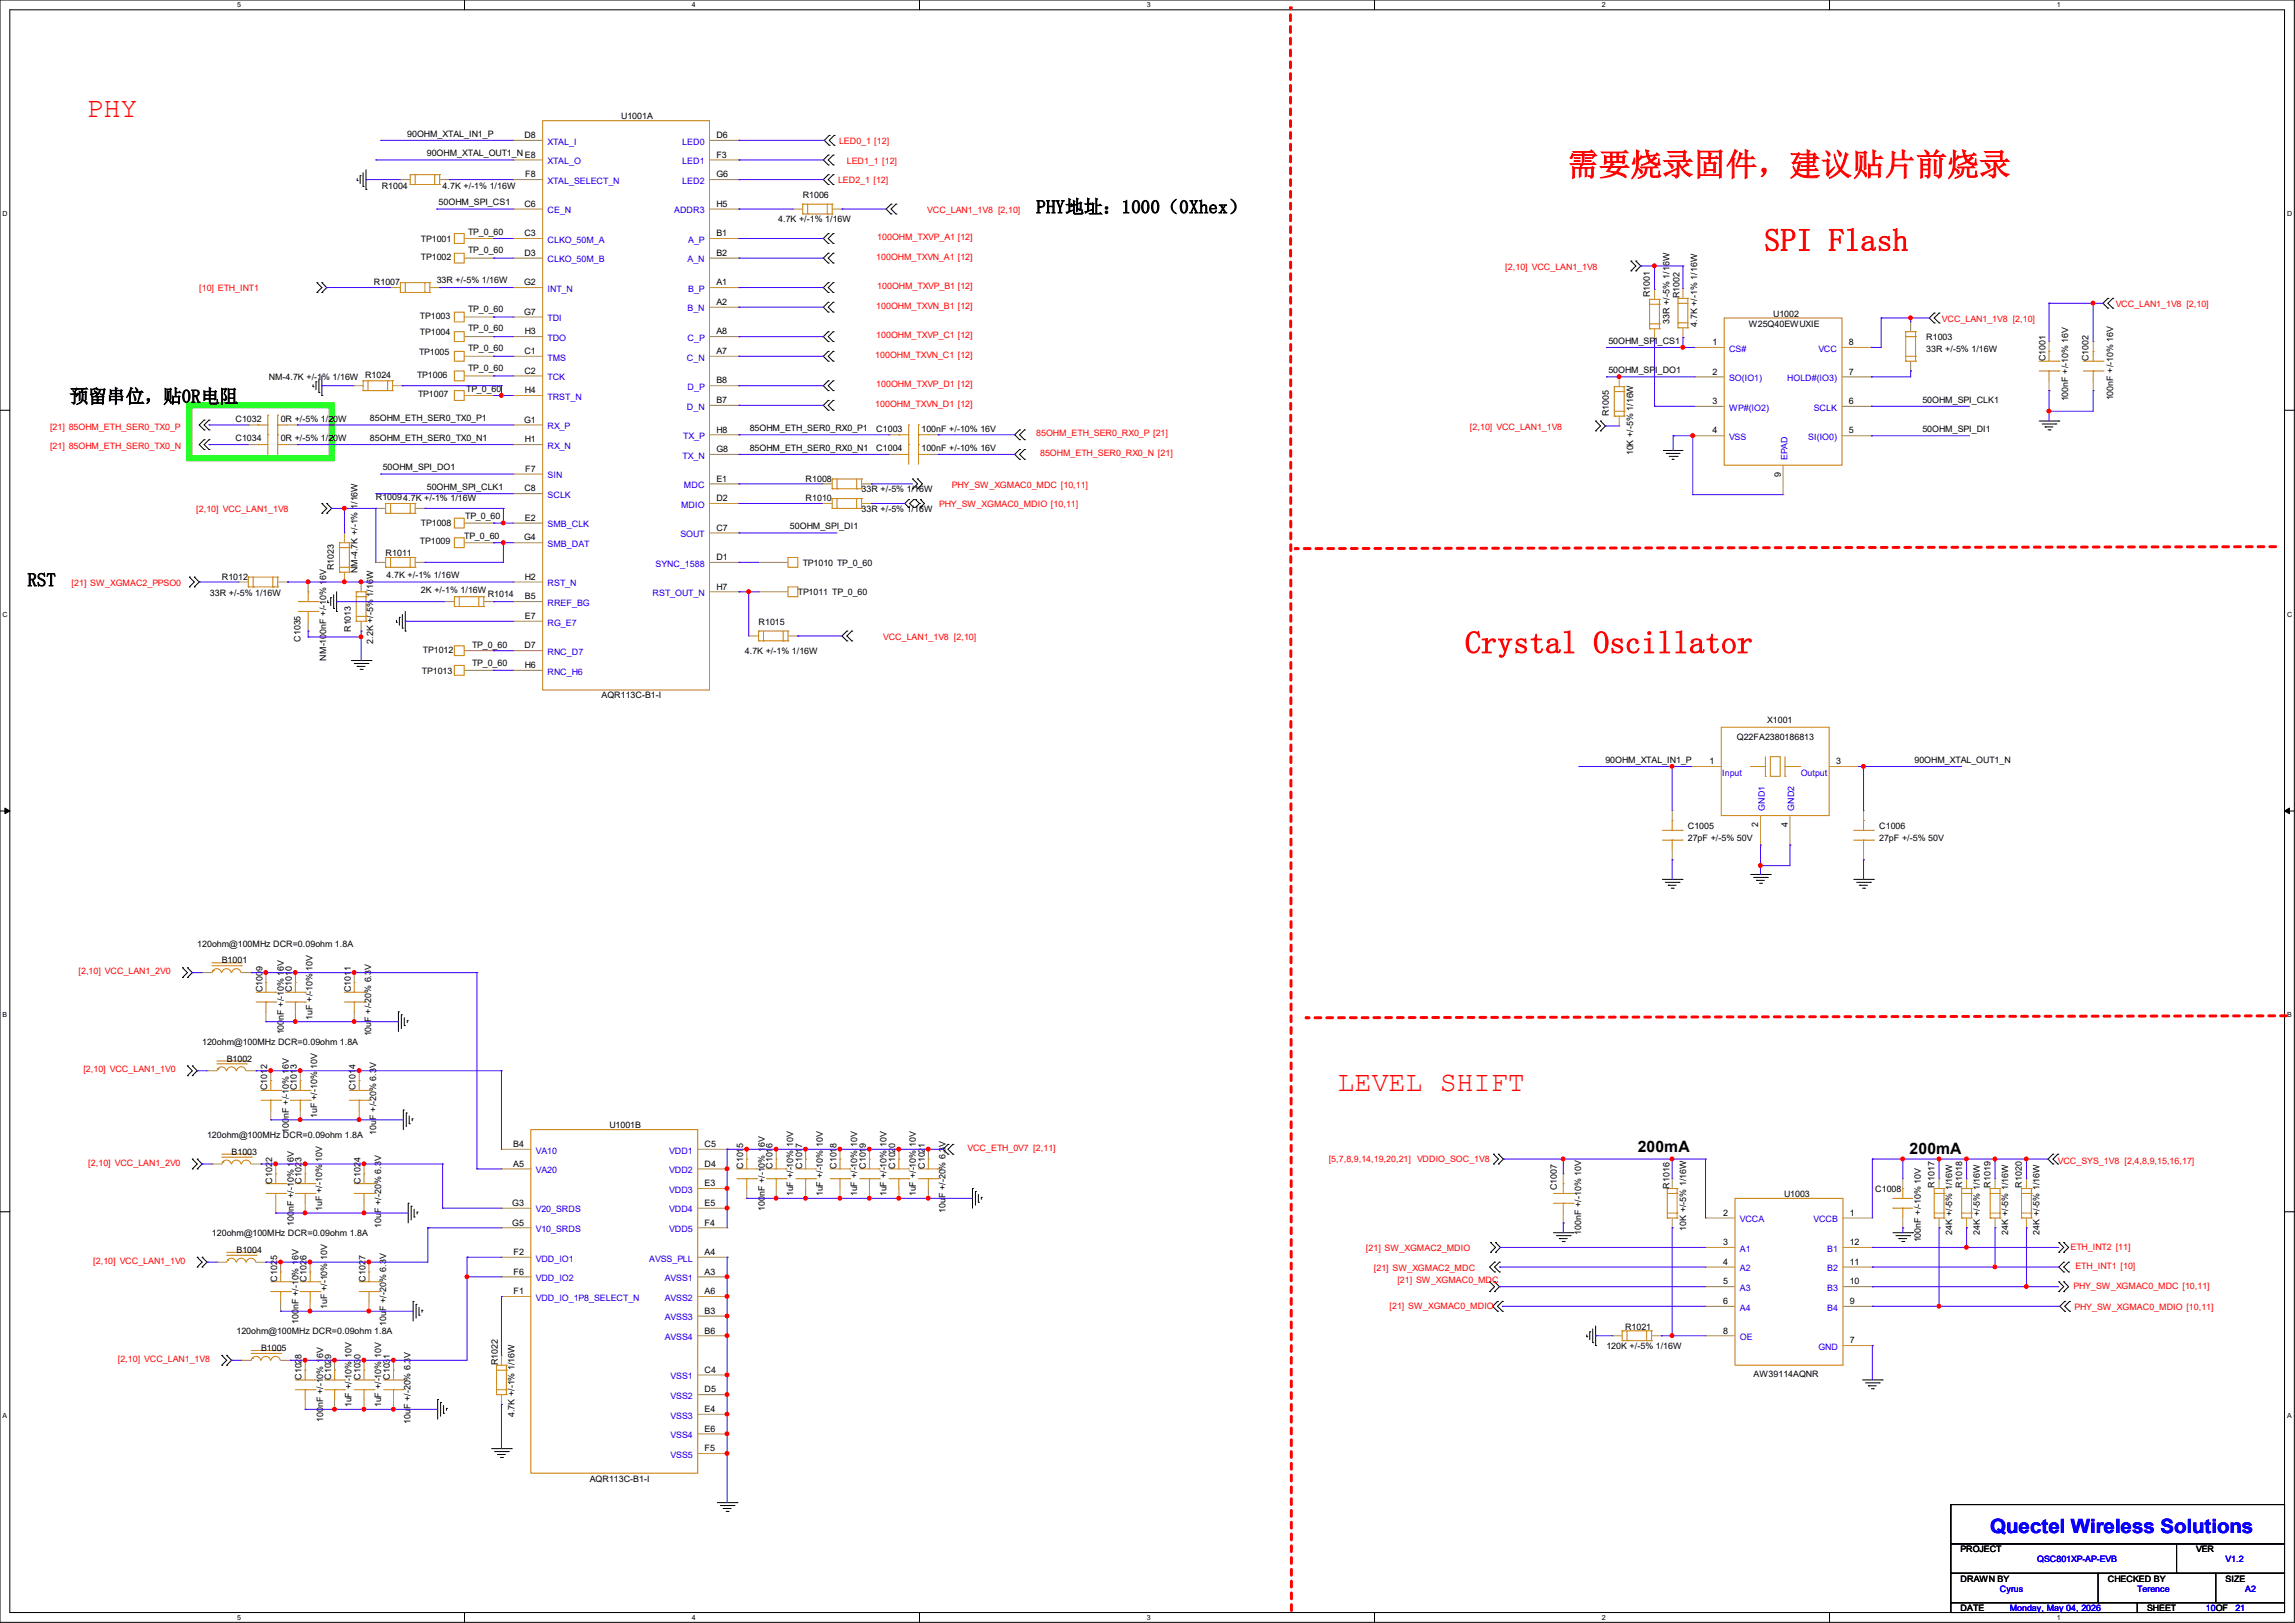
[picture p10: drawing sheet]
<svg xmlns="http://www.w3.org/2000/svg" width="297mm" height="210mm" viewBox="0 0 297 210" stroke-linecap="round" stroke-linejoin="round" font-family="sans-serif">
<defs><g id="words">
<g font-size="4.1" fill="#f00">
<text x="202.8" y="22.7">需要烧录固件，建议贴片前烧录</text>
<text x="228.3" y="32.5">SPI Flash</text>
<text x="189.6" y="84.5">Crystal Oscillator</text>
</g>
<g font-size="3.7" fill="#f00">
<text x="11.2" y="15.2">PHY</text>
<text x="173.1" y="141.2">LEVEL SHIFT</text>
</g>
<text font-size="2.5" fill="#00f" x="257.6" y="198.3">Quectel Wireless Solutions</text>
<g font-size="2.4">
<text x="134.1" y="27.6">PHY地址：1000（0Xhex）</text>
<text x="9" y="52.1">预留串位，贴0R电阻</text>
<text x="3.6" y="75.9">RST</text>
</g>
<g font-size="2">
<text x="212" y="149.1">200mA</text>
<text x="247.1" y="149.4">200mA</text>
</g>
<g font-size="1.1">
<text x="52.7" y="17.7">90OHM_XTAL_IN1_P</text>
<text x="67.9" y="17.9">D8</text>
<text x="80.4" y="15.5">U1001A</text>
<text x="92.7" y="17.9">D6</text>
<text x="55.2" y="20.2">90OHM_XTAL_OUT1_N E8</text>
<text x="68" y="22.9">F8</text>
<text x="92.7" y="22.9">G6</text>
<text x="92.7" y="20.4">F3</text>
<text x="49.4" y="24.5">R1004</text>
<text x="56.8" y="26.6">50OHM_SPI_CS1</text>
<text x="57.3" y="24.5">4.7K +/-1% 1/16W</text>
<text x="67.9" y="26.8">C6</text>
<text x="92.7" y="26.8">H5</text>
<text x="100.7" y="28.8">4.7K +/-1% 1/16W</text>
<text x="103.9" y="25.6">R1006</text>
<text x="54.5" y="31.3">TP1001</text>
<text x="54.5" y="33.6">TP1002</text>
<text x="60.6" y="30.4">TP_0_60</text>
<text x="60.6" y="32.7">TP_0_60</text>
<text x="67.9" y="33.1">D3</text>
<text x="67.9" y="30.6">C3</text>
<text x="92.7" y="30.6">B1</text>
<text x="92.7" y="33.1">B2</text>
<text x="48.4" y="36.9">R1007</text>
<text x="54.4" y="41.2">TP1003</text>
<text x="56.5" y="36.7">33R +/-5% 1/16W</text>
<text x="60.6" y="40.3">TP_0_60</text>
<text x="67.8" y="40.7">G7</text>
<text x="67.8" y="36.9">G2</text>
<text x="92.7" y="36.9">A1</text>
<text x="92.7" y="39.5">A2</text>
<text x="213.5" y="38.5" transform="rotate(-90 213.5 38.5)">R1001</text>
<text x="216.1" y="41.9" transform="rotate(-90 216.1 41.9)">33R +/-5% 1/16W</text>
<text x="217.3" y="38.6" transform="rotate(-90 217.3 38.6)">R1002</text>
<text x="229.5" y="41">U1002</text>
<text x="54.2" y="45.9">TP1005</text>
<text x="54.4" y="43.4">TP1004</text>
<text x="60.6" y="48">TP_0_60</text>
<text x="60.6" y="42.9">TP_0_60</text>
<text x="60.6" y="45.4">TP_0_60</text>
<text x="67.9" y="45.8">C1</text>
<text x="67.9" y="43.3">H3</text>
<text x="92.7" y="43.3">A8</text>
<text x="92.7" y="45.8">A7</text>
<text x="208.1" y="44.5">50OHM_SPI_CS1</text>
<text x="219.6" y="42.3" transform="rotate(-90 219.6 42.3)">4.7K +/-1% 1/16W</text>
<text x="221.6" y="44.7">1</text>
<text x="226.3" y="42.2">W25Q40EWUXIE</text>
<text x="239.3" y="44.7">8</text>
<text x="249.3" y="44">R1003</text>
<text x="249.3" y="45.6">33R +/-5% 1/16W</text>
<text x="264.7" y="46.7" transform="rotate(-90 264.7 46.7)">C1001</text>
<text x="270.3" y="46.7" transform="rotate(-90 270.3 46.7)">C1002</text>
<text x="34.8" y="49.2">NM-4.7K +/-1% 1/16W</text>
<text x="47.2" y="48.9">R1024</text>
<text x="54" y="48.9">TP1006</text>
<text x="54.1" y="51.4">TP1007</text>
<text x="60.3" y="50.8">TP_0_60</text>
<text x="67.9" y="48.3">C2</text>
<text x="67.9" y="50.9">H4</text>
<text x="92.7" y="49.6">B8</text>
<text x="92.7" y="52.2">B7</text>
<text x="208.1" y="48.3">50OHM_SPI_DO1</text>
<text x="208.2" y="53.8" transform="rotate(-90 208.2 53.8)">R1005</text>
<text x="221.6" y="48.5">2</text>
<text x="221.6" y="52.3">3</text>
<text x="239.3" y="52.3">6</text>
<text x="239.3" y="48.5">7</text>
<text x="248.8" y="52.1">50OHM_SPI_CLK1</text>
<text x="267.6" y="51.9" transform="rotate(-90 267.6 51.9)">100nF +/-10% 16V</text>
<text x="273.5" y="51.8" transform="rotate(-90 273.5 51.8)">100nF +/-10% 16V</text>
<text x="30.5" y="54.6">C1032</text>
<text x="30.5" y="57.1">C1034</text>
<text x="36.3" y="54.6">0R +/-5% 1/20W</text>
<text x="36.3" y="57.1">0R +/-5% 1/20W</text>
<text x="47.9" y="54.5">85OHM_ETH_SER0_TX0_P1</text>
<text x="47.9" y="57.1">85OHM_ETH_SER0_TX0_N1</text>
<text x="67.8" y="54.7">G1</text>
<text x="67.9" y="57.2">H1</text>
<text x="92.7" y="56">H8</text>
<text x="92.7" y="58.5">G8</text>
<text x="97" y="55.8">85OHM_ETH_SER0_RX0_P1</text>
<text x="97" y="58.3">85OHM_ETH_SER0_RX0_N1</text>
<text x="113.4" y="55.8">C1003</text>
<text x="113.4" y="58.4">C1004</text>
<text x="119.3" y="55.8">100nF +/-10% 16V</text>
<text x="119.3" y="58.4">100nF +/-10% 16V</text>
<text x="211.4" y="58.9" transform="rotate(-90 211.4 58.9)">10K +/-5% 1/16W</text>
<text x="221.6" y="56.1">4</text>
<text x="239.3" y="56.1">5</text>
<text x="248.8" y="55.9">50OHM_SPI_DI1</text>
<text x="48.6" y="64.7">R10094.7K +/-1% 1/16W</text>
<text x="49.5" y="60.9">50OHM_SPI_DO1</text>
<text x="55.2" y="63.4">50OHM_SPI_CLK1</text>
<text x="67.9" y="63.6">C8</text>
<text x="68" y="61">F7</text>
<text x="92.7" y="64.9">D2</text>
<text x="92.7" y="62.3">E1</text>
<text x="104.3" y="62.3">R1008</text>
<text x="104.3" y="64.9">R1010</text>
<text x="111.5" y="63.7">33R +/-5% 1/16W</text>
<text x="230.5" y="61.7" transform="rotate(-90 230.5 61.7)">9</text>
<text x="49.9" y="72">R1011</text>
<text x="54.4" y="70.4">TP1009</text>
<text x="54.5" y="68">TP1008</text>
<text x="60.1" y="69.7">TP_0_60</text>
<text x="60.2" y="67.1">TP_0_60</text>
<text x="67.8" y="69.9">G4</text>
<text x="67.9" y="67.4">E2</text>
<text x="92.7" y="68.7">C7</text>
<text x="102.2" y="68.5">50OHM_SPI_DI1</text>
<text x="111.5" y="66.3">33R +/-5% 1/16W</text>
<text x="27.2" y="77.2">33R +/-5% 1/16W</text>
<text x="28.7" y="75">R1012</text>
<text x="43.2" y="73.8" transform="rotate(-90 43.2 73.8)">R1023</text>
<text x="46.3" y="74.2" transform="rotate(-90 46.3 74.2)">NM-4.7K +/-1% 1/16W</text>
<text x="50" y="74.8">4.7K +/-1% 1/16W</text>
<text x="54.5" y="76.8">2K +/-1% 1/16W</text>
<text x="63.1" y="77.3">R1014</text>
<text x="67.9" y="75">H2</text>
<text x="67.9" y="77.6">B5</text>
<text x="92.7" y="72.5">D1</text>
<text x="92.7" y="76.3">H7</text>
<text x="103.2" y="77">TP1011 TP_0_60</text>
<text x="103.9" y="73.2">TP1010 TP_0_60</text>
<text x="38.9" y="83.1" transform="rotate(-90 38.9 83.1)">C1035</text>
<text x="45.4" y="81.8" transform="rotate(-90 45.4 81.8)">R1013</text>
<text x="48.3" y="83.3" transform="rotate(-90 48.3 83.3)">2.2K +/-5% 1/16W</text>
<text x="61.1" y="83.9">TP_0_60</text>
<text x="67.9" y="83.9">D7</text>
<text x="67.9" y="80.1">E7</text>
<text x="98.2" y="80.9">R1015</text>
<text x="42.2" y="85.5" transform="rotate(-90 42.2 85.5)">NM-100nF +/-10% 16V</text>
<text x="54.6" y="87.2">TP1013</text>
<text x="54.7" y="84.5">TP1012</text>
<text x="61.1" y="86.2">TP_0_60</text>
<text x="67.9" y="86.4">H6</text>
<text x="96.4" y="84.7">4.7K +/-1% 1/16W</text>
<text x="77.8" y="90.4">AQR113C-B1-I</text>
<text x="224.8" y="95.7">Q22FA2380186813</text>
<text x="228.7" y="93.6">X1001</text>
<text x="207.8" y="98.7">90OHM_XTAL_IN1_P</text>
<text x="221.2" y="98.9">1</text>
<text x="237.6" y="98.9">3</text>
<text x="247.8" y="98.7">90OHM_XTAL_OUT1_N</text>
<text x="218.4" y="107.3">C1005</text>
<text x="227.5" y="107.1" transform="rotate(-90 227.5 107.1)">2</text>
<text x="231.4" y="107.1" transform="rotate(-90 231.4 107.1)">4</text>
<text x="243.2" y="107.3">C1006</text>
<text x="218.4" y="108.8">27pF +/-5% 50V</text>
<text x="243.2" y="108.8">27pF +/-5% 50V</text>
<text x="25.5" y="122.5">120ohm@100MHz DCR=0.09ohm 1.8A</text>
<text x="28.7" y="124.7">B1001</text>
<text x="34" y="128.4" transform="rotate(-90 34 128.4)">C1009</text>
<text x="37.8" y="128.4" transform="rotate(-90 37.8 128.4)">C1010</text>
<text x="40.4" y="131.9" transform="rotate(-90 40.4 131.9)">1uF +/-10% 10V</text>
<text x="45.4" y="128.4" transform="rotate(-90 45.4 128.4)">C1011</text>
<text x="26.2" y="135.2">120ohm@100MHz DCR=0.09ohm 1.8A</text>
<text x="29.3" y="137.4">B1002</text>
<text x="36.7" y="133.9" transform="rotate(-90 36.7 133.9)">100nF +/-10% 16V</text>
<text x="48" y="134.1" transform="rotate(-90 48 134.1)">10uF +/-20% 6.3V</text>
<text x="34.6" y="141.1" transform="rotate(-90 34.6 141.1)">C1012</text>
<text x="38.4" y="141.1" transform="rotate(-90 38.4 141.1)">C1013</text>
<text x="46" y="141.1" transform="rotate(-90 46 141.1)">C1014</text>
<text x="26.8" y="147.3">120ohm@100MHz DCR=0.09ohm 1.8A</text>
<text x="30" y="149.4">B1003</text>
<text x="37.4" y="146.6" transform="rotate(-90 37.4 146.6)">100nF +/-10% 16V</text>
<text x="41.1" y="144.6" transform="rotate(-90 41.1 144.6)">1uF +/-10% 10V</text>
<text x="48.7" y="146.8" transform="rotate(-90 48.7 146.8)">10uF +/-20% 6.3V</text>
<text x="66.4" y="148.4">B4</text>
<text x="78.9" y="146">U1001B</text>
<text x="91.2" y="148.4">C5</text>
<text x="35.2" y="153.2" transform="rotate(-90 35.2 153.2)">C1022</text>
<text x="39" y="153.2" transform="rotate(-90 39 153.2)">C1023</text>
<text x="46.7" y="153.2" transform="rotate(-90 46.7 153.2)">C1024</text>
<text x="66.4" y="151">A5</text>
<text x="91.2" y="151">D4</text>
<text x="91.2" y="153.5">E3</text>
<text x="96.2" y="151.3" transform="rotate(-90 96.2 151.3)">C1015</text>
<text x="100" y="151.3" transform="rotate(-90 100 151.3)">C1016</text>
<text x="102.7" y="154.8" transform="rotate(-90 102.7 154.8)">1uF +/-10% 10V</text>
<text x="103.8" y="151.3" transform="rotate(-90 103.8 151.3)">C1017</text>
<text x="106.5" y="154.8" transform="rotate(-90 106.5 154.8)">1uF +/-10% 10V</text>
<text x="108.2" y="151.3" transform="rotate(-90 108.2 151.3)">C1018</text>
<text x="110.9" y="154.8" transform="rotate(-90 110.9 154.8)">1uF +/-10% 10V</text>
<text x="112.1" y="151.3" transform="rotate(-90 112.1 151.3)">C1019</text>
<text x="114.7" y="154.8" transform="rotate(-90 114.7 154.8)">1uF +/-10% 10V</text>
<text x="115.9" y="151.3" transform="rotate(-90 115.9 151.3)">C1020</text>
<text x="118.5" y="154.8" transform="rotate(-90 118.5 154.8)">1uF +/-10% 10V</text>
<text x="119.7" y="151.3" transform="rotate(-90 119.7 151.3)">C1021</text>
<text x="201.5" y="154" transform="rotate(-90 201.5 154)">C1007</text>
<text x="216.1" y="153.8" transform="rotate(-90 216.1 153.8)">R1016</text>
<text x="230.9" y="154.9">U1003</text>
<text x="242.7" y="154.3">C1008</text>
<text x="250.4" y="153.7" transform="rotate(-90 250.4 153.7)">R1017</text>
<text x="253.9" y="153.7" transform="rotate(-90 253.9 153.7)">R1018</text>
<text x="257.6" y="153.7" transform="rotate(-90 257.6 153.7)">R1019</text>
<text x="261.7" y="153.7" transform="rotate(-90 261.7 153.7)">R1020</text>
<text x="27.4" y="160">120ohm@100MHz DCR=0.09ohm 1.8A</text>
<text x="38" y="158.6" transform="rotate(-90 38 158.6)">100nF +/-10% 16V</text>
<text x="41.7" y="156.7" transform="rotate(-90 41.7 156.7)">1uF +/-10% 10V</text>
<text x="49.3" y="158.9" transform="rotate(-90 49.3 158.9)">10uF +/-20% 6.3V</text>
<text x="66.3" y="156">G3</text>
<text x="66.3" y="158.6">G5</text>
<text x="91.2" y="156">E5</text>
<text x="91.2" y="158.6">F4</text>
<text x="99" y="156.7" transform="rotate(-90 99 156.7)">100nF +/-10% 16V</text>
<text x="122.3" y="157" transform="rotate(-90 122.3 157)">10uF +/-20% 6.3V</text>
<text x="204.6" y="159.8" transform="rotate(-90 204.6 159.8)">100nF +/-10% 10V</text>
<text x="218.2" y="159.3" transform="rotate(-90 218.2 159.3)">10K +/-5% 1/16W</text>
<text x="223" y="157.3">2</text>
<text x="223" y="161.1">3</text>
<text x="239.4" y="157.3">1</text>
<text x="239.4" y="161.1">12</text>
<text x="248.6" y="160.8" transform="rotate(-90 248.6 160.8)">100nF +/-10% 10V</text>
<text x="252.7" y="159.8" transform="rotate(-90 252.7 159.8)">24K +/-5% 1/16W</text>
<text x="256.2" y="159.8" transform="rotate(-90 256.2 159.8)">24K +/-5% 1/16W</text>
<text x="259.9" y="159.8" transform="rotate(-90 259.9 159.8)">24K +/-5% 1/16W</text>
<text x="264" y="159.8" transform="rotate(-90 264 159.8)">24K +/-5% 1/16W</text>
<text x="30.6" y="162.1">B1004</text>
<text x="35.9" y="165.9" transform="rotate(-90 35.9 165.9)">C1025</text>
<text x="39.7" y="165.9" transform="rotate(-90 39.7 165.9)">C1026</text>
<text x="47.3" y="165.9" transform="rotate(-90 47.3 165.9)">C1027</text>
<text x="66.5" y="167.5">F1</text>
<text x="66.5" y="162.4">F2</text>
<text x="66.5" y="164.9">F6</text>
<text x="91.2" y="162.4">A4</text>
<text x="91.2" y="164.9">A3</text>
<text x="91.2" y="167.5">A6</text>
<text x="223" y="163.7">4</text>
<text x="223" y="166.2">5</text>
<text x="239.4" y="163.7">11</text>
<text x="239.4" y="166.2">10</text>
<text x="30.6" y="172.7">120ohm@100MHz DCR=0.09ohm 1.8A</text>
<text x="38.7" y="171.3" transform="rotate(-90 38.7 171.3)">100nF +/-10% 16V</text>
<text x="42.3" y="169.4" transform="rotate(-90 42.3 169.4)">1uF +/-10% 10V</text>
<text x="50" y="171.6" transform="rotate(-90 50 171.6)">10uF +/-20% 6.3V</text>
<text x="91.2" y="170">B3</text>
<text x="91.2" y="172.6">B6</text>
<text x="210.3" y="172">R1021</text>
<text x="223" y="168.7">6</text>
<text x="223" y="172.6">8</text>
<text x="239.4" y="173.8">7</text>
<text x="239.4" y="168.7">9</text>
<text x="33.8" y="174.8">B1005</text>
<text x="39" y="178.6" transform="rotate(-90 39 178.6)">C1028</text>
<text x="42.8" y="178.6" transform="rotate(-90 42.8 178.6)">C1029</text>
<text x="46.7" y="178.6" transform="rotate(-90 46.7 178.6)">C1030</text>
<text x="50.5" y="178.6" transform="rotate(-90 50.5 178.6)">C1031</text>
<text x="64.4" y="176.7" transform="rotate(-90 64.4 176.7)">R1022</text>
<text x="91.2" y="177.6">C4</text>
<text x="207.9" y="174.6">120K +/-5% 1/16W</text>
<text x="226.9" y="178.1">AW39114AQNR</text>
<text x="41.8" y="184" transform="rotate(-90 41.8 184)">100nF +/-10% 16V</text>
<text x="45.5" y="182.1" transform="rotate(-90 45.5 182.1)">1uF +/-10% 10V</text>
<text x="49.3" y="182.1" transform="rotate(-90 49.3 182.1)">1uF +/-10% 10V</text>
<text x="53.1" y="184.3" transform="rotate(-90 53.1 184.3)">10uF +/-20% 6.3V</text>
<text x="66.6" y="183.4" transform="rotate(-90 66.6 183.4)">4.7K +/-1% 1/16W</text>
<text x="91.2" y="180.2">D5</text>
<text x="91.2" y="182.7">E4</text>
<text x="91.2" y="185.3">E6</text>
<text x="76.3" y="191.7">AQR113C-B1-I</text>
<text x="91.2" y="187.8">F5</text>
<text x="253.7" y="200.9">PROJECT</text>
<text x="284.2" y="200.9">VER</text>
<text x="253.7" y="208.5">DATE</text>
<text x="253.7" y="204.7">DRAWN BY</text>
<text x="272.8" y="204.7">CHECKED BY</text>
<text x="277.9" y="208.5">SHEET</text>
<text x="288" y="204.7">SIZE</text>
</g>
<g font-size="1.1" fill="#00c">
<text x="70.9" y="23.8">XTAL_SELECT_N</text>
<text x="70.9" y="21.3">XTAL_O</text>
<text x="70.9" y="18.7">XTAL_I</text>
<text x="88.3" y="23.8">LED2</text>
<text x="88.3" y="21.3">LED1</text>
<text x="88.3" y="18.7">LED0</text>
<text x="70.9" y="27.6">CE_N</text>
<text x="87.2" y="27.6">ADDR3</text>
<text x="70.9" y="34">CLKO_50M_B</text>
<text x="70.9" y="31.4">CLKO_50M_A</text>
<text x="89" y="34">A_N</text>
<text x="89.1" y="31.4">A_P</text>
<text x="70.9" y="41.6">TDI</text>
<text x="70.9" y="37.8">INT_N</text>
<text x="89" y="40.3">B_N</text>
<text x="89.1" y="37.8">B_P</text>
<text x="70.9" y="46.7">TMS</text>
<text x="70.9" y="44.1">TDO</text>
<text x="88.9" y="46.7">C_N</text>
<text x="89" y="44.1">C_P</text>
<text x="223.8" y="45.5">CS#</text>
<text x="235.3" y="45.5">VCC</text>
<text x="70.9" y="51.7">TRST_N</text>
<text x="70.9" y="49.2">TCK</text>
<text x="88.9" y="53">D_N</text>
<text x="89" y="50.5">D_P</text>
<text x="223.8" y="49.3">SO(IO1)</text>
<text x="223.8" y="53.1">WP#(IO2)</text>
<text x="231.3" y="49.3">HOLD#(IO3)</text>
<text x="234.7" y="53.1">SCLK</text>
<text x="70.9" y="55.5">RX_P</text>
<text x="70.9" y="58.1">RX_N</text>
<text x="88.3" y="59.4">TX_N</text>
<text x="88.4" y="56.8">TX_P</text>
<text x="223.8" y="56.9">VSS</text>
<text x="231.3" y="59.6" transform="rotate(-90 231.3 59.6)">EPAD</text>
<text x="234" y="56.9">SI(IO0)</text>
<text x="70.9" y="61.9">SIN</text>
<text x="70.9" y="64.4">SCLK</text>
<text x="88.1" y="65.7">MDIO</text>
<text x="88.5" y="63.2">MDC</text>
<text x="70.9" y="70.8">SMB_DAT</text>
<text x="70.9" y="68.2">SMB_CLK</text>
<text x="88.1" y="69.5">SOUT</text>
<text x="70.9" y="75.9">RST_N</text>
<text x="84.5" y="77.1">RST_OUT_N</text>
<text x="84.8" y="73.3">SYNC_1588</text>
<text x="70.9" y="78.4">RREF_BG</text>
<text x="70.9" y="80.9">RG_E7</text>
<text x="70.9" y="87.3">RNC_H6</text>
<text x="70.9" y="84.8">RNC_D7</text>
<text x="222.9" y="100.4">Input</text>
<text x="233" y="100.4">Output</text>
<text x="228.4" y="104.9" transform="rotate(-90 228.4 104.9)">GND1</text>
<text x="232.2" y="104.9" transform="rotate(-90 232.2 104.9)">GND2</text>
<text x="69.3" y="149.3">VA10</text>
<text x="86.6" y="149.3">VDD1</text>
<text x="69.3" y="151.8">VA20</text>
<text x="86.6" y="151.8">VDD2</text>
<text x="86.6" y="154.4">VDD3</text>
<text x="69.3" y="156.9">V20_SRDS</text>
<text x="69.3" y="159.4">V10_SRDS</text>
<text x="86.6" y="156.9">VDD4</text>
<text x="86.6" y="159.4">VDD5</text>
<text x="225.2" y="158.2">VCCA</text>
<text x="225.2" y="162">A1</text>
<text x="234.7" y="158.2">VCCB</text>
<text x="236.5" y="162">B1</text>
<text x="69.3" y="163.2">VDD_IO1</text>
<text x="69.3" y="165.8">VDD_IO2</text>
<text x="84" y="163.2">AVSS_PLL</text>
<text x="86" y="165.8">AVSS1</text>
<text x="225.2" y="164.5">A2</text>
<text x="225.2" y="167.1">A3</text>
<text x="236.5" y="164.5">B2</text>
<text x="236.5" y="167.1">B3</text>
<text x="69.3" y="168.3">VDD_IO_1P8_SELECT_N</text>
<text x="86" y="168.3">AVSS2</text>
<text x="86" y="170.9">AVSS3</text>
<text x="86" y="173.4">AVSS4</text>
<text x="225.2" y="169.6">A4</text>
<text x="225.2" y="173.4">OE</text>
<text x="236.5" y="169.6">B4</text>
<text x="86.8" y="178.5">VSS1</text>
<text x="235.3" y="174.7">GND</text>
<text x="86.8" y="181">VSS2</text>
<text x="86.8" y="183.6">VSS3</text>
<text x="86.8" y="186.1">VSS4</text>
<text x="86.8" y="188.6">VSS5</text>
</g>
<g font-size="1.1" fill="#f00">
<text x="108.5" y="23.7">LED2_1 [12]</text>
<text x="108.6" y="18.6">LED0_1 [12]</text>
<text x="109.6" y="21.2">LED1_1 [12]</text>
<text x="120" y="27.5">VCC_LAN1_1V8 [2,10]</text>
<text x="113.4" y="33.6">100OHM_TXVN_A1 [12]</text>
<text x="113.5" y="31.1">100OHM_TXVP_A1 [12]</text>
<text x="194.8" y="34.9">[2,10] VCC_LAN1_1V8</text>
<text x="25.8" y="37.7">[10] ETH_INT1</text>
<text x="113.4" y="40">100OHM_TXVN_B1 [12]</text>
<text x="113.5" y="37.4">100OHM_TXVP_B1 [12]</text>
<text x="251.3" y="41.6">VCC_LAN1_1V8 [2,10]</text>
<text x="273.8" y="39.7">VCC_LAN1_1V8 [2,10]</text>
<text x="113.3" y="46.3">100OHM_TXVN_C1 [12]</text>
<text x="113.4" y="43.8">100OHM_TXVP_C1 [12]</text>
<text x="113.3" y="52.7">100OHM_TXVN_D1 [12]</text>
<text x="113.4" y="50.1">100OHM_TXVP_D1 [12]</text>
<text x="6.5" y="55.6">[21] 85OHM_ETH_SER0_TX0_P</text>
<text x="6.5" y="58.1">[21] 85OHM_ETH_SER0_TX0_N</text>
<text x="134.1" y="56.5">85OHM_ETH_SER0_RX0_P [21]</text>
<text x="134.6" y="59">85OHM_ETH_SER0_RX0_N [21]</text>
<text x="190.2" y="55.6">[2,10] VCC_LAN1_1V8</text>
<text x="121.5" y="65.6">PHY_SW_XGMAC0_MDIO [10,11]</text>
<text x="123.2" y="63.2">PHY_SW_XGMAC0_MDC [10,11]</text>
<text x="25.4" y="66.3">[2,10] VCC_LAN1_1V8</text>
<text x="9.3" y="75.8">[21] SW_XGMAC2_PPSO0</text>
<text x="114.3" y="82.8">VCC_LAN1_1V8 [2,10]</text>
<text x="10.2" y="126.1">[2,10] VCC_LAN1_2V0</text>
<text x="10.8" y="138.8">[2,10] VCC_LAN1_1V0</text>
<text x="125.2" y="148.9">VCC_ETH_0V7 [2,11]</text>
<text x="11.4" y="150.8">[2,10] VCC_LAN1_2V0</text>
<text x="172" y="150.3">[5,7,8,9,14,19,20,21] VDDIO_SOC_1V8</text>
<text x="266.3" y="150.6">VCC_SYS_1V8 [2,4,8,9,15,16,17]</text>
<text x="176.8" y="161.9">[21] SW_XGMAC2_MDIO</text>
<text x="268" y="161.8">ETH_INT2 [11]</text>
<text x="12.1" y="163.5">[2,10] VCC_LAN1_1V0</text>
<text x="177.8" y="164.4">[21] SW_XGMAC2_MDC</text>
<text x="180.8" y="166.1">[21] SW_XGMAC0_MDC</text>
<text x="268.3" y="166.8">PHY_SW_XGMAC0_MDC [10,11]</text>
<text x="268.6" y="164.2">ETH_INT1 [10]</text>
<text x="179.8" y="169.4">[21] SW_XGMAC0_MDIO</text>
<text x="268.5" y="169.5">PHY_SW_XGMAC0_MDIO [10,11]</text>
<text x="15.2" y="176.2">[2,10] VCC_LAN1_1V8</text>
</g>
<g font-size="1.1" fill="#00f">
<text x="263.6" y="202.1">QSC801XP-AP-EVB</text>
<text x="288" y="202.1">V1.2</text>
<text x="258.8" y="206">Cyrus</text>
<text x="260.1" y="208.5">Monday, May 04, 2026</text>
<text x="276.6" y="206">Terence</text>
<text x="285.5" y="208.5">10OF</text>
<text x="289.3" y="208.5">21</text>
<text x="290.6" y="206">A2</text>
</g>
<g font-size=".9">
<text x="30.7" y=".9">5</text>
<text x="89.5" y=".9">4</text>
<text x="148.4" y=".9">3</text>
<text x="207.3" y=".9">2</text>
<text x="266.2" y=".9">1</text>
<text x=".3" y="28">D</text>
<text x="296" y="28">D</text>
<text x=".3" y="79.8">C</text>
<text x="296" y="79.8">C</text>
<text x=".3" y="131.7">B</text>
<text x="296" y="131.7">B</text>
<text x=".3" y="183.5">A</text>
<text x="296" y="183.5">A</text>
<text x="30.7" y="209.6">5</text>
<text x="89.5" y="209.6">4</text>
<text x="148.4" y="209.6">3</text>
<text x="207.3" y="209.6">2</text>
<text x="266.2" y="209.6">1</text>
</g>
</g></defs>
<path d="M0 0h296.9v209.9h-296.9zM1.3 1.3h294.4v207.4h-294.4z" fill="none" stroke="#000" stroke-width=".13"/>
<g fill="#fff">
<path d="M30.7 .1h.5v1h-.5z"/>
<path d="M30.7 208.8h.5v1h-.5z"/>
</g>
<path d="M60.1 0v1.3M60.1 208.7v1.2" fill="none" stroke="#000" stroke-width=".13"/>
<g fill="#fff">
<path d="M89.5 .1h.5v1h-.5z"/>
<path d="M89.5 208.8h.5v1h-.5z"/>
</g>
<path d="M119 0v1.3M119 208.7v1.2" fill="none" stroke="#000" stroke-width=".13"/>
<g fill="#fff">
<path d="M148.4 .1h.5v1h-.5z"/>
<path d="M148.4 208.8h.5v1h-.5z"/>
</g>
<path d="M177.9 0v1.3M177.9 208.7v1.2" fill="none" stroke="#000" stroke-width=".13"/>
<g fill="#fff">
<path d="M207.3 .1h.5v1h-.5z"/>
<path d="M207.3 208.8h.5v1h-.5z"/>
</g>
<path d="M236.8 0v1.3M236.8 208.7v1.2" fill="none" stroke="#000" stroke-width=".13"/>
<g fill="#fff">
<path d="M266.2 .1h.5v1h-.5z"/>
<path d="M266.2 208.8h.5v1h-.5z"/>
<path d="M.3 27.2h.7v1h-.7z"/>
<path d="M296 27.2h.6v1h-.6z"/>
<path d="M.3 79h.7v1h-.7z"/>
<path d="M296 79h.6v1h-.6z"/>
</g>
<path d="M0 53.1h1.3M295.7 53.1h1.2" fill="none" stroke="#000" stroke-width=".13"/>
<g fill="#fff">
<path d="M.3 130.9h.6v1h-.6z"/>
<path d="M296 130.9h.6v1h-.6z"/>
</g>
<path d="M0 104.9h1.3M295.7 104.9h1.2" fill="none" stroke="#000" stroke-width=".13"/>
<path d="M.6 104.6l.7 .3-.7 .4zM295.7 104.9l.6-.3v.7z" fill="#000" stroke="#000" stroke-width=".13"/>
<g fill="#fff">
<path d="M.3 182.7h.6v1h-.6z"/>
<path d="M296 182.7h.5v1h-.5z"/>
</g>
<path d="M0 156.8h1.3M295.7 156.8h1.2" fill="none" stroke="#000" stroke-width=".13"/>
<path d="M24.5 52.5h18.4v6.8h-18.4z" fill="none" stroke="#0f0" stroke-width=".76"/>
<path d="M167.1 208.4l-.1-207.4" fill="none" stroke="#f00" stroke-width=".38" stroke-dasharray=".8 .8"/>
<circle cx="167" cy="1" r=".19" fill="#f00" stroke-dasharray=".8 .8"/>
<path d="M294.5 70.7l-126.9 .3" fill="none" stroke="#f00" stroke-width=".38" stroke-dasharray=".8 .8"/>
<circle cx="167.6" cy="71" r=".19" fill="#f00" stroke-dasharray=".8 .8"/>
<path d="M295.9 131.4l-126.9 .3" fill="none" stroke="#f00" stroke-width=".38" stroke-dasharray=".8 .8"/>
<circle cx="169" cy="131.7" r=".19" fill="#f00" stroke-dasharray=".8 .8"/>
<g fill="none" stroke="#000" stroke-width=".13">
<path d="M107.3 17.5h.1M107.3 18.8h.1M107.3 17.5l-.6 .7 .6 .6M107.9 18.8h.1M107.9 17.5h.1M107.9 17.5l-.6 .7 .6 .6M41 36.6h.1M41 37.8h.1M41 36.6l.7 .6-.7 .6M41.7 37.8h.1M41.7 36.6h.1M41.7 36.6l.6 .6-.6 .6"/>
<path d="M46.2 23.4h.1M46.2 23.1v.3M46.6 22.7h.1M46.6 22.7v1M47 24.1h.1M47 22.4v1.7M47.4 24.5h.1M47.4 22v2.5M107.2 20.1h.1M107.2 21.3h.1M107.2 22.6h.1M107.2 23.9h.1"/>
<path d="M107.2 31.5h.1M107.2 30.2h.1M107.2 34h.1M107.2 32.8h.1M107.2 37.8h.1M107.2 36.6h.1M107.2 39.1h.1M107.2 20.1l-.6 .6 .6 .6M107.2 22.6l-.6 .6 .6 .7M107.2 30.2l-.6 .7 .6 .6M107.2 32.8l-.6 .6 .6 .6M107.2 36.6l-.6 .6 .6 .6"/>
<path d="M107.2 39.1l-.6 .7 .6 .6M107.8 21.3h.1M107.8 20.1h.1M107.8 23.9h.1M107.8 22.6h.1M107.8 30.2h.1M107.8 31.5h.1M107.8 32.8h.1M107.8 34h.1M107.8 36.6h.1M107.8 37.8h.1M107.8 39.1h.1"/>
<path d="M107.8 20.1l-.6 .6 .6 .6M107.8 22.6l-.6 .6 .6 .7M107.8 30.2l-.6 .7 .6 .6M107.8 32.8l-.6 .6 .6 .6M107.8 36.6l-.6 .6 .6 .6M107.8 39.1l-.6 .7 .6 .6M115.3 27.7h.1M115.3 26.4h.1M115.3 26.4l-.6 .7 .6 .6M116 26.4h.1M116 27.7h.1M116 26.4l-.7 .7 .7 .6"/>
<path d="M211.1 33.8h.1M211.1 35.1h.1M211.1 33.8l.6 .6-.6 .7M211.7 35.1h.1M211.7 33.8h.1M211.7 33.8l.6 .6-.6 .7M272.8 39.9h.1M272.8 38.6h.1M272.8 38.6l-.6 .6 .6 .7M273.4 38.6h.1M273.4 39.9h.1M273.4 38.6l-.6 .6 .6 .7"/>
<path d="M26.4 54.4h.1M26.4 55.6h.1M26.4 56.9h.1M26.4 58.2h.1M26.4 54.4l-.6 .6 .6 .6M26.4 56.9l-.6 .6 .6 .7M27.1 54.4h.1M27.1 55.6h.1M27.1 56.9h.1M27.1 58.2h.1M27.1 54.4l-.7 .6 .7 .6M27.1 56.9l-.7 .6 .7 .7"/>
<path d="M40.5 50h.1M40.5 49.8v.2M40.9 49.4h.1M40.9 49.4v1M41.3 50.8h.1M41.3 49v1.8M41.7 51.2h.1M41.7 48.6v2.6M107.2 40.4h.1M107.2 44.2h.1M107.2 42.9h.1M107.2 46.7h.1"/>
<path d="M107.2 45.5h.1M107.2 50.5h.1M107.2 49.3h.1M107.2 53.1h.1M107.2 51.8h.1M107.2 42.9l-.6 .7 .6 .6M107.2 45.5l-.6 .6 .6 .6M107.2 49.3l-.6 .6 .6 .6M107.2 51.8l-.6 .7 .6 .6M107.8 40.4h.1M107.8 42.9h.1M107.8 44.2h.1"/>
<path d="M107.8 45.5h.1M107.8 46.7h.1M107.8 49.3h.1M107.8 50.5h.1M107.8 51.8h.1M107.8 53.1h.1M107.8 42.9l-.6 .7 .6 .6M107.8 45.5l-.6 .6 .6 .6M107.8 49.3l-.6 .6 .6 .6M107.8 51.8l-.6 .7 .6 .6M132 55.6h.1M132 56.9h.1"/>
<path d="M132 58.2h.1M132 59.4h.1M132 55.6l-.7 .7 .7 .6M132 58.2l-.7 .6 .7 .6M132.6 56.9h.1M132.6 55.6h.1M132.6 59.4h.1M132.6 58.2h.1M132.6 55.6l-.6 .7 .6 .6M132.6 58.2l-.6 .6 .6 .6M206.5 54.5h.1M206.5 55.8h.1"/>
<path d="M206.5 54.5l.6 .6-.6 .7M207.1 55.8h.1M207.1 54.5h.1M207.1 54.5l.7 .6-.7 .7M215.3 58.3h.1M215.3 58.3h2.5M215.6 58.7h.1M215.6 58.7h1.8M216 59.1h1M216.4 59.4h.1M216.4 59.4h.3M217 59.1h.1"/>
<path d="M250.3 41.8h.1M250.3 40.5h.1M250.3 40.5l-.6 .6 .6 .7M251 40.5h.1M251 41.8h.1M251 40.5l-.7 .6 .7 .7M263.9 54.5h2.5M264.3 54.9h1.8M264.7 55.2h.1M264.7 55.2h1M265 55.6h.3M265.3 55.6h.1"/>
<path d="M266.1 54.9h.1M266.4 54.5h.1M24.5 74.7h.1M24.5 75.9h.1M24.5 74.7l.6 .6-.6 .6M25.1 75.9h.1M25.1 74.7h.1M25.1 74.7l.7 .6-.7 .6M41.7 65.2h.1M41.7 66.4h.1M41.7 65.2l.6 .6-.6 .6M42.3 66.4h.1"/>
<path d="M42.3 65.2h.1M42.3 65.2l.6 .6-.6 .6M42.4 78h.1M42.4 77.7v.3M42.8 77.3h.1M42.8 77.3v1.1M43.2 78.7h.1M43.2 77v1.7M43.6 79.1h.1M43.6 76.6v2.5M51.7 79.9h.1M51.7 79.9v1"/>
<path d="M52.1 79.5v1.8M52.5 79.1v2.6M117.6 64.6h.1M117.6 65.7h.1M117.6 64.6l-.5 .6 .5 .5M118.1 62h.1M118.1 63.2h.1M118.1 62l.6 .6-.6 .6M118.2 64.6h.1M118.2 65.7h.1M118.2 64.6l-.5 .6 .5 .5M118.5 64.6h.1"/>
<path d="M118.5 64.6l.5 .6M118.7 62h.1M118.7 63.2h.1M118.7 62l.7 .6-.7 .6M119 65.2h.1M119 65.2l-.5 .5M119.1 65.7h.1M119.1 64.6h.1M119.1 64.6l.5 .6-.5 .5M45.5 85.5h2.5M45.8 85.9h1.8M46.2 86.2h.1"/>
<path d="M46.2 86.2h1M46.6 86.6h.3M46.9 86.6h.1M47.6 85.9h.1M48 85.5h.1M51.3 80.5h.1M51.3 80.3v.2M52.1 81.3h.1M52.5 81.7h.1M109.6 82.9h.1M109.6 81.7h.1M109.6 81.7l-.6 .6 .6 .6"/>
<path d="M110.2 81.7h.1M110.2 82.9h.1M110.2 81.7l-.6 .6 .6 .6M215.1 113.8h2.6M215.5 114.2h1.8M215.9 114.6h.1M215.9 114.6h1M216.3 114.9h.2M216.5 114.9h.1M217.3 114.2h.1M217.7 113.8h.1M226.6 113.2h2.5"/>
<path d="M226.9 113.5h1.8M227.3 113.9h.1M227.3 113.9h1M227.7 114.3h.3M228 114.3h.1M228.7 113.5h.1M229.1 113.2h.1M239.9 113.8h2.5M240.3 114.2h1.8M240.7 114.6h.1M240.7 114.6h1M241 114.9h.3"/>
<path d="M241.3 114.9h.1M242.1 114.2h.1M242.4 113.8h.1M23.6 126.5h.1M23.6 125.2h.1M23.6 125.2l.7 .7-.7 .6M24.3 125.2h.1M24.3 126.5h.1M24.3 139.2h.1M24.3 137.9h.1M24.3 125.2l.6 .7-.6 .6M24.3 137.9l.6 .7-.6 .6"/>
<path d="M24.9 137.9h.1M24.9 139.2h.1M24.9 137.9l.6 .7-.6 .6M51.6 130.9h.1M51.6 130.9v2.6M51.9 131.3h.1M51.9 131.3v1.8M52.3 132.7h.1M52.3 131.7v1M52.7 132.1h.1M52.7 132.1v.2M24.9 151.3h.1"/>
<path d="M24.9 150h.1M24.9 150l.6 .6-.6 .7M25.5 150h.1M25.5 151.3h.1M25.5 150l.7 .6-.7 .7M52.2 143.6h.1M52.2 143.6v2.6M52.6 144h.1M52.6 144v1.8M52.8 155.7h.1M52.8 155.7v2.5M53 145.4h.1"/>
<path d="M53 144.4v1M53.2 156.1h.1M53.2 156.1v1.8M53.3 144.8h.1M53.3 144.8v.2M53.6 157.5h.1M53.6 156.5v1M54 156.8h.1M54 156.8v.3M122.7 148.1h.1M122.7 149.4h.1M122.7 148.1l-.7 .6 .7 .7"/>
<path d="M123.3 149.4h.1M123.3 148.1h.1M123.3 148.1l-.6 .6 .6 .7M125.9 153.8h.1M125.9 153.8v2.5M126.2 154.2h.1M126.2 154.2v1.8M126.6 155.6h.1M126.6 154.6v1M127 154.9h.1M127 154.9v.3M193.3 149.4h.1"/>
<path d="M193.3 150.6h.1M193.3 149.4l.6 .6-.6 .6M193.9 150.6h.1M193.9 149.4h.1M193.9 149.4l.7 .6-.7 .6M201 159.5h2.6M201.4 159.9h1.8M203.2 159.9h.1M203.6 159.5h.1M245 159.5h2.5M245.4 159.9h1.7M247.1 159.9h.1"/>
<path d="M247.5 159.5h.1M265.7 149.4h.1M265.7 150.6h.1M265.7 149.4l-.7 .6 .7 .6M266.3 150.6h.1M266.3 149.4h.1M266.3 149.4l-.6 .6 .6 .6M25.5 164h.1M25.5 162.7h.1M25.5 162.7l.7 .6-.7 .7M26.2 162.7h.1M26.2 164h.1"/>
<path d="M26.2 162.7l.6 .6-.6 .7M28.7 176.7h.1M28.7 175.4h.1M28.7 175.4l.6 .6-.6 .7M29.3 175.4h.1M29.3 176.7h.1M29.3 175.4l.7 .6-.7 .7M53.5 168.4h.1M53.5 168.4v2.5M53.8 168.8h.1M53.8 168.8v1.8M54.2 170.2h.1"/>
<path d="M54.2 169.2v1M54.6 169.5h.1M54.6 169.5v.3M192.8 167.1h.1M192.8 165.9h.1M192.8 165.9l.6 .6-.6 .6M192.9 160.8h.1M192.9 162.1h.1M192.9 160.8l.6 .6-.6 .7M193.4 165.9h.1M193.4 167.1h.1M193.4 163.3h.1"/>
<path d="M193.4 164.6h.1M193.4 165.9l.7 .6-.7 .6M193.4 163.3l-.6 .7 .6 .6M193.5 162.1h.1M193.5 160.8h.1M193.5 160.8l.7 .6-.7 .7M193.8 168.4h.1M193.8 169.7h.1M193.8 168.4l-.6 .6 .6 .7M194.1 163.3h.1M194.1 164.6h.1M194.1 163.3l-.7 .7 .7 .6"/>
<path d="M194.4 168.4h.1M194.4 169.7h.1M194.4 168.4l-.6 .6 .6 .7M201.8 160.3h.1M201.8 160.3h1M202.2 160.7h.2M202.4 160.7h.1M205.4 173h.1M205.4 172.7v.3M205.7 172.3h.1M205.7 172.3v1.1M206.1 173.7h.1"/>
<path d="M206.1 172v1.7M206.5 174.1h.1M206.5 171.6v2.5M241 178.6h2.6M241.4 178.9h1.8M241.8 179.3h.1M241.8 179.3h1M242.2 179.7h.2M242.4 179.7h.1M243.2 178.9h.1M243.6 178.6h.1M245.7 160.3h.1"/>
<path d="M245.7 160.3h1.1M246.1 160.7h.3M246.4 160.7h.1M266.4 167.1h.1M266.4 165.9h.1M266.4 162.1h.1M266.4 160.8h.1M266.4 165.9l.7 .6-.7 .6M266.4 160.8l.7 .6-.7 .7M267.1 167.1h.1M267.1 165.9h.1M267.1 163.3h.1"/>
<path d="M267.1 164.6h.1M267.1 162.1h.1M267.1 160.8h.1M267.1 165.9l.6 .6-.6 .6M267.1 163.3l-.7 .7 .7 .6M267.1 160.8l.6 .6-.6 .7M267.2 169.7h.1M267.2 168.4h.1M267.2 168.4l-.6 .6 .6 .7M267.7 164.6h.1M267.7 163.3h.1M267.7 163.3l-.6 .7 .6 .6"/>
<path d="M267.8 168.4h.1M267.8 169.7h.1M267.8 168.4l-.6 .6 .6 .7M56.6 181.1h.1M56.6 181.1v2.5M57 181.5h.1M57 181.5v1.8M57.4 182.9h.1M57.4 181.9v1M57.8 182.2h.1M57.8 182.2v.3M63.6 187.5h2.6"/>
<path d="M64 187.8h1.8M64.4 188.2h.1M64.4 188.2h1M64.8 188.6h.2M65 188.6h.1M65.8 187.8h.1M66.2 187.5h.1M92.8 194.4h2.6M93.2 194.8h1.8M93.6 195.2h.1M93.6 195.2h1M94 195.6h.2"/>
<path d="M94.2 195.6h.1M95 194.8h.1M95.4 194.4h.1M252.5 194.7h43.2v5.1h-43.2zM252.5 199.8h43.2v3.8h-43.2zM281.7 199.8v3.8M252.5 203.6h43.2v3.8h-43.2zM252.5 207.4h24.1v1.3h-24.1zM271.5 207.4h.1M271.5 203.6v3.8M276.6 207.4h19.1v1.3h-19.1zM281.7 203.6h.1"/>
<path d="M286.8 207.4h.1M286.8 203.6v3.8"/>
</g>
<g fill="none" stroke="#cc8006" stroke-width=".13">
<path d="M70.2 15.6h21.6v73.7h-21.6zM51.8 37.8h.1M51.8 36.6h.1M51.8 36.6v1.2M51.8 37.8h3.8M51.8 36.6h3.8M52.5 37.8h.1M52.5 36.6v1.2M53.1 22.6h.1M53.1 23.9h.1M53.1 22.6h3.8M53.1 22.6v1.3"/>
<path d="M53.1 23.9h3.8M53.7 22.6h.1M53.7 22.6v1.3M55 37.8h.1M55 36.6v1.2M55.6 37.8h.1M55.6 36.6h.1M55.6 36.6v1.2M56.3 22.6h.1M56.3 22.6v1.3M56.9 22.6h.1M56.9 23.9h.1"/>
<path d="M56.9 22.6v1.3M58.8 30.2h1.3v1.3h-1.3zM58.8 32.8h1.3v1.2h-1.3zM103.9 27.7h.1M103.9 26.4h.1M103.9 27.7h3.8M103.9 26.4v1.3M103.9 26.4h3.8M104.5 27.7h.1M104.5 26.4v1.3M107.1 27.7h.1M107.1 26.4v1.3"/>
<path d="M107.7 27.7h.1M107.7 26.4h.1M107.7 26.4v1.3M213.5 38.7h.1M213.5 38.7h1.3M213.5 38.7v3.8M213.5 39.4h1.3M214.8 38.7h.1M214.8 39.4h.1M214.8 38.7v3.8M217.2 38.6h.1M217.2 39.2h.1"/>
<path d="M217.2 38.6h1.2M217.2 38.6v3.8M217.2 39.2h1.2M218.4 38.6h.1M218.4 38.6v3.8M33.4 55h.1M33.4 57.5h.1M33.4 55h1.3M33.4 57.5h1.3M34.7 53.7h.1M34.7 56.3h.1M34.7 53.7v5.1"/>
<path d="M35.9 53.7h.1M35.9 55h.1M35.9 56.3h.1M35.9 57.5h.1M35.9 53.7v5.1M35.9 55h1.3M35.9 57.5h1.3M47 49.3h.1M47 50.5h.1M47 49.3h3.8M47 49.3v1.2M47 50.5h3.8"/>
<path d="M47.6 49.3h.1M47.6 49.3v1.2M50.2 49.3h.1M50.2 49.3v1.2M50.8 49.3h.1M50.8 50.5h.1M50.8 49.3v1.2M58.8 48h1.3v1.3h-1.3zM58.8 50.5h1.3v1.3h-1.3zM58.8 40.4h1.3v1.3h-1.3zM58.8 42.9h1.3v1.3h-1.3zM58.8 45.5h1.3v1.2h-1.3z"/>
<path d="M116.3 56.3h.1M116.3 58.8h.1M116.3 56.3h1.3M116.3 58.8h1.3M117.6 55h.1M117.6 57.5h.1M117.6 55v5.1M118.9 55h.1M118.9 56.3h.1M118.9 57.5h.1M118.9 58.8h.1M118.9 55v5.1"/>
<path d="M118.9 56.3h1.2M118.9 58.8h1.2M208.9 50h.1M208.9 53.8h.1M208.9 53.8h1.3M208.9 50h1.3M208.9 50v3.8M208.9 53.2h1.3M208.9 50.7h1.3M210.2 53.8h.1M210.2 50h.1M210.2 53.2h.1"/>
<path d="M210.2 50.7h.1M210.2 50v3.8M213.5 42.5h.1M213.5 42.5h1.3M213.5 41.9h1.3M214.8 42.5h.1M214.8 41.9h.1M217.2 42.4h.1M217.2 41.8h.1M217.2 42.4h1.2M217.2 41.8h1.2M218.4 42.4h.1"/>
<path d="M223.1 41.1h15.3v19.1h-15.3zM246.6 42.9h.1M246.6 46.7h.1M246.6 46.7h1.3M246.6 42.9h1.3M246.6 42.9v3.8M246.6 46.1h1.3M246.6 43.6h1.3M247.9 46.7h.1M247.9 42.9h.1M247.9 46.1h.1M247.9 43.6h.1"/>
<path d="M247.9 42.9v3.8M263.9 46.7h2.5M263.9 48h2.5M265.2 48h.1M265.2 45.5h.1M265.2 45.5v1.2M265.2 48v1.3M266.4 48h.1M266.4 46.7h.1M269.6 46.7h2.6M269.6 48h2.6M270.9 48h.1"/>
<path d="M270.9 45.5h.1M270.9 45.5v1.2M270.9 48v1.3M272.2 48h.1M272.2 46.7h.1M32.1 75.9h.1M32.1 74.7h.1M32.1 74.7v1.2M32.1 75.9h3.8M32.1 74.7h3.8M32.8 75.9h.1M32.8 74.7v1.2"/>
<path d="M35.3 75.9h.1M35.3 74.7v1.2M35.9 75.9h.1M35.9 74.7h.1M35.9 74.7v1.2M38.6 79.1h2.5M38.6 77.9h2.5M39.9 79.1h.1M39.9 76.6h.1M39.9 76.6v1.3M39.9 79.1v1.3M41.1 79.1h.1"/>
<path d="M41.1 77.9h.1M43.9 70.2h.1M43.9 74h.1M43.9 73.4h1.3M43.9 74h1.3M43.9 70.2h1.3M43.9 70.2v3.8M43.9 70.9h1.3M45.2 74h.1M45.2 70.2h.1M45.2 73.4h.1M45.2 70.9h.1"/>
<path d="M45.2 70.2v3.8M46.1 76.6h.1M46.1 76.6h1.3M46.1 76.6v3.8M46.1 79.8h1.3M46.1 77.2h1.3M47.4 76.6h.1M47.4 79.8h.1M47.4 77.2h.1M47.4 76.6v3.8M49.9 73.4h.1M49.9 72.1h.1"/>
<path d="M49.9 66.4h.1M49.9 65.2h.1M49.9 65.2v1.2M49.9 72.1v1.3M49.9 73.4h3.8M49.9 72.1h3.8M49.9 66.4h3.8M49.9 65.2h3.8M50.5 73.4h.1M50.5 66.4h.1M50.5 65.2v1.2M50.5 72.1v1.3"/>
<path d="M53.1 73.4h.1M53.1 66.4h.1M53.1 65.2v1.2M53.1 72.1v1.3M53.7 73.4h.1M53.7 72.1h.1M53.7 66.4h.1M53.7 65.2h.1M53.7 65.2v1.2M53.7 72.1v1.3M58.8 67.1h1.3v1.2h-1.3zM58.8 69.6h1.3v1.3h-1.3z"/>
<path d="M58.8 78.5h.1M58.8 77.2h.1M58.8 77.2h3.8M58.8 77.2v1.3M58.8 78.5h3.8M59.4 78.5h.1M59.4 77.2v1.3M62 78.5h.1M62 77.2v1.3M62.6 78.5h.1M62.6 77.2h.1M62.6 77.2v1.3"/>
<path d="M102 72.1h1.3v1.3h-1.3zM102 75.9h1.3v1.3h-1.3zM107.7 63.2h.1M107.7 62h.1M107.7 65.8h.1M107.7 64.5h.1M107.7 62v1.2M107.7 64.5v1.3M107.7 63.2h3.8M107.7 62h3.8M107.7 65.8h3.8M107.7 64.5h3.8"/>
<path d="M108.3 63.2h.1M108.3 65.8h.1M108.3 62v1.2M108.3 64.5v1.3M110.9 63.2h.1M110.9 65.8h.1M110.9 62v1.2M110.9 64.5v1.3M111.5 63.2h.1M111.5 62h.1M111.5 65.8h.1M111.5 64.5h.1"/>
<path d="M111.5 62v1.2M111.5 64.5v1.3M46.1 80.4h.1M46.1 80.4h1.3M47.4 80.4h.1M58.8 83.6h1.3v1.2h-1.3zM58.8 86.1h1.3v1.3h-1.3zM98.2 82.9h.1M98.2 81.7h.1M98.2 82.9h3.8M98.2 81.7v1.2M98.2 81.7h3.8"/>
<path d="M98.8 82.9h.1M98.8 81.7v1.2M101.3 82.9h.1M101.3 81.7v1.2M102 82.9h.1M102 81.7h.1M102 81.7v1.2M222.8 94.1h13.9v11.4h-13.9zM226.6 99.2h.1M226.6 99.2h1.9M228.5 97.9v2.6M229.1 97.9h1.3v2.6h-1.3z"/>
<path d="M231 97.9v2.6M231 99.2h1.9M232.9 99.2h.1M215.1 108.7h2.6M215.1 107.4h2.6M216.4 108.7h.1M216.4 106.2h.1M216.4 106.2v1.2M216.4 108.7v1.3M217.7 108.7h.1M217.7 107.4h.1M228.5 100.5h.1"/>
<path d="M231 100.5h.1M239.9 108.7h2.5M239.9 107.4h2.5M241.2 108.7h.1M241.2 106.2h.1M241.2 106.2v1.2M241.2 108.7v1.3M242.4 108.7h.1M242.4 107.4h.1M27.4 125h3.8M27.4 124.6h3.8M27.6 125.6h.1"/>
<path d="M28.1 137.7h3.8M28.1 137.3h3.8M28.2 138.3h.1M28.6 125.8a.61 .61 0 0 0-.6-.5 .61 .61 0 0 0-.6 .6M29.3 138.5a.61 .61 0 0 0-.6-.5 .61 .61 0 0 0-.6 .6M29.9 125.8a.61 .61 0 0 0-.6-.5 .61 .61 0 0 0-.6 .6M30.6 138.5a.61 .61 0 0 0-.7-.5 .61 .61 0 0 0-.6 .6M31.2 125.8a.61 .61 0 0 0-.6-.5 .61 .61 0 0 0-.6 .6M31.2 125h.1M31.2 124.6h.1M31.8 138.5a.61 .61 0 0 0-.6-.5 .61 .61 0 0 0-.6 .6M31.9 137.7h.1"/>
<path d="M31.9 137.3h.1M33.1 129.7h2.6M33.1 128.4h2.6M34.4 129.7h.1M34.4 127.1h.1M34.4 127.1v1.3M34.4 129.7v1.2M35.1 139.8h.1M35.1 139.8v1.3M35.7 129.7h.1M35.7 128.4h.1M37 129.7h2.5"/>
<path d="M37 128.4h2.5M38.2 129.7h.1M38.2 127.1h.1M38.2 127.1v1.3M38.2 129.7v1.2M38.9 139.8h.1M38.9 139.8v1.3M39.5 129.7h.1M39.5 128.4h.1M44.6 129.7h2.5M44.6 128.4h2.5M45.8 129.7h.1"/>
<path d="M45.8 127.1h.1M45.8 127.1v1.3M45.8 129.7v1.2M46.5 139.8h.1M46.5 139.8v1.3M47.1 129.7h.1M47.1 128.4h.1M28.7 149.7h3.8M28.7 149.4h3.8M28.8 150.4h.1M29.9 150.6a.61 .61 0 0 0-.6-.5 .61 .61 0 0 0-.6 .5M31.2 150.6a.61 .61 0 0 0-.6-.5 .61 .61 0 0 0-.6 .5"/>
<path d="M32.5 150.6a.61 .61 0 0 0-.7-.5 .61 .61 0 0 0-.6 .5M32.5 149.7h.1M32.5 149.4h.1M33.8 142.4h2.5M33.8 141.1h2.5M34.4 154.4h2.6M34.4 153.2h2.6M35.1 142.4h.1M35.1 142.4v1.2M35.7 154.4h.1M35.7 151.9h.1M35.7 151.9v1.3"/>
<path d="M35.7 154.4v1.3M36.3 142.4h.1M36.3 141.1h.1M37 154.4h.1M37 153.2h.1M37.6 142.4h2.5M37.6 141.1h2.5M38.2 154.4h2.6M38.2 153.2h2.6M38.9 142.4h.1M38.9 142.4v1.2M39.5 154.4h.1"/>
<path d="M39.5 151.9h.1M39.5 151.9v1.3M39.5 154.4v1.3M40.1 142.4h.1M40.1 141.1h.1M40.8 154.4h.1M40.8 153.2h.1M45.2 142.4h2.6M45.2 141.1h2.6M45.8 154.4h2.6M45.8 153.2h2.6M46.5 142.4h.1"/>
<path d="M46.5 142.4v1.2M47.1 154.4h.1M47.1 151.9h.1M47.1 151.9v1.3M47.1 154.4v1.3M47.8 142.4h.1M47.8 141.1h.1M48.4 154.4h.1M48.4 153.2h.1M68.7 146.2h21.6v44.4h-21.6zM95.4 152.5h2.5M95.4 151.3h2.5"/>
<path d="M96.6 152.5h.1M96.6 150h.1M96.6 150v1.3M96.6 152.5v1.3M97.9 152.5h.1M97.9 151.3h.1M99.2 152.5h2.5M99.2 151.3h2.5M100.5 152.5h.1M100.5 150h.1M100.5 150v1.3M100.5 152.5v1.3"/>
<path d="M101.7 152.5h.1M101.7 151.3h.1M103 152.5h2.5M103 151.3h2.5M104.3 152.5h.1M104.3 150h.1M104.3 150v1.3M104.3 152.5v1.3M105.5 152.5h.1M105.5 151.3h.1M107.4 152.5h2.6M107.4 151.3h2.6"/>
<path d="M108.7 152.5h.1M108.7 150h.1M108.7 150v1.3M108.7 152.5v1.3M110 152.5h.1M110 151.3h.1M111.3 152.5h2.5M111.3 151.3h2.5M112.5 152.5h.1M112.5 150h.1M112.5 150v1.3M112.5 152.5v1.3"/>
<path d="M113.8 152.5h.1M113.8 151.3h.1M115.1 152.5h2.5M115.1 151.3h2.5M116.3 152.5h.1M116.3 150h.1M116.3 150v1.3M116.3 152.5v1.3M117.6 152.5h.1M117.6 151.3h.1M118.9 152.5h2.5M118.9 151.3h2.5"/>
<path d="M120.1 152.5h.1M120.1 150h.1M120.1 150v1.3M120.1 152.5v1.3M121.4 152.5h.1M121.4 151.3h.1M201 155.7h2.6M201 154.4h2.6M202.3 155.7h.1M202.3 153.2h.1M202.3 153.2v1.2M202.3 155.7v1.3"/>
<path d="M203.6 155.7h.1M203.6 154.4h.1M215.8 153.8h.1M215.8 157.6h.1M215.8 154.4h1.2M215.8 157.6h1.2M215.8 153.8h1.2M215.8 157h1.2M215.8 153.8v3.8M217 157.6h.1M217 153.8h.1M217 157h.1"/>
<path d="M217 154.4h.1M217 153.8v3.8M224.5 155.1h14v21.6h-14zM245 156.3h.1M245 155.1h.1M245 156.3h2.5M245 155.1h2.5M246.3 156.3h.1M246.3 153.8h.1M246.3 153.8v1.3M246.3 156.3v1.3M250.3 153.8h.1"/>
<path d="M250.3 157.6h.1M250.3 154.4h1.3M250.3 157.6h1.3M250.3 153.8h1.3M250.3 157h1.3M250.3 153.8v3.8M251.6 157.6h.1M251.6 153.8h.1M251.6 157h.1M251.6 154.4h.1M251.6 153.8v3.8M253.9 153.8h.1"/>
<path d="M253.9 157.6h.1M253.9 154.4h1.2M253.9 157.6h1.2M253.9 153.8h1.2M253.9 157h1.2M253.9 153.8v3.8M255.1 157.6h.1M255.1 153.8h.1M255.1 157h.1M255.1 154.4h.1M255.1 153.8v3.8M257.6 153.8h.1"/>
<path d="M257.6 157.6h.1M257.6 154.4h1.2M257.6 157.6h1.2M257.6 153.8h1.2M257.6 157h1.2M257.6 153.8v3.8M258.8 157.6h.1M258.8 153.8h.1M258.8 157h.1M258.8 154.4h.1M258.8 153.8v3.8M261.6 153.8h.1"/>
<path d="M261.6 157.6h.1M261.6 154.4h1.3M261.6 157.6h1.3M261.6 153.8h1.3M261.6 153.8v3.8M261.6 157h1.3M262.9 157.6h.1M262.9 153.8h.1M262.9 157h.1M262.9 154.4h.1M262.9 153.8v3.8M29.3 162.4h3.8"/>
<path d="M29.3 162.1h3.8M29.5 163.1h.1M30.6 163.3a.61 .61 0 0 0-.7-.5 .61 .61 0 0 0-.6 .5M31.8 163.3a.61 .61 0 0 0-.6-.5 .61 .61 0 0 0-.6 .5M32.5 175.1h3.8M32.5 174.8h3.8M32.6 175.8h.1M33.1 163.3a.61 .61 0 0 0-.6-.5 .61 .61 0 0 0-.6 .5M33.1 162.4h.1M33.1 162.1h.1M33.7 176a.61 .61 0 0 0-.6-.5 .61 .61 0 0 0-.6 .5M35 176a.61 .61 0 0 0-.6-.5 .61 .61 0 0 0-.6 .5"/>
<path d="M35.1 167.1h2.5M35.1 165.9h2.5M36.3 176a.61 .61 0 0 0-.6-.5 .61 .61 0 0 0-.6 .5M36.3 167.1h.1M36.3 164.6h.1M36.3 175.1h.1M36.3 174.8h.1M36.3 164.6v1.3M36.3 167.1v1.3M37.6 167.1h.1M37.6 165.9h.1M38.2 179.8h2.6"/>
<path d="M38.2 178.6h2.6M38.9 167.1h2.5M38.9 165.9h2.5M39.5 179.8h.1M39.5 177.3h.1M39.5 177.3v1.3M39.5 179.8v1.3M40.1 167.1h.1M40.1 164.6h.1M40.1 164.6v1.3M40.1 167.1v1.3M40.8 179.8h.1"/>
<path d="M40.8 178.6h.1M41.4 167.1h.1M41.4 165.9h.1M42 179.8h2.6M42 178.6h2.6M43.3 179.8h.1M43.3 177.3h.1M43.3 177.3v1.3M43.3 179.8v1.3M44.6 179.8h.1M44.6 178.6h.1M45.8 179.8h2.6"/>
<path d="M45.8 178.6h2.6M46.5 167.1h2.5M46.5 165.9h2.5M47.1 179.8h.1M47.1 177.3h.1M47.1 177.3v1.3M47.1 179.8v1.3M47.8 167.1h.1M47.8 164.6h.1M47.8 164.6v1.3M47.8 167.1v1.3M48.4 179.8h.1"/>
<path d="M48.4 178.6h.1M49 167.1h.1M49 165.9h.1M49.7 179.8h2.5M49.7 178.6h2.5M50.9 179.8h.1M50.9 177.3h.1M50.9 177.3v1.3M50.9 179.8v1.3M52.2 179.8h.1M52.2 178.6h.1M64.3 176.7h.1"/>
<path d="M64.3 179.8h1.2M64.3 176.7h1.2M64.3 176.7v3.8M64.3 177.3h1.2M65.5 176.7h.1M65.5 179.8h.1M65.5 177.3h.1M65.5 176.7v3.8M209.9 173.5h.1M209.9 172.2h.1M209.9 172.2v1.3M209.9 173.5h3.8"/>
<path d="M209.9 172.2h3.8M210.6 173.5h.1M210.6 172.2v1.3M213.1 173.5h.1M213.1 172.2v1.3M213.7 173.5h.1M213.7 172.2h.1M213.7 172.2v1.3M64.3 180.5h.1M64.3 180.5h1.2M65.5 180.5h.1"/>
</g>
<g fill="none" stroke="#a84" stroke-width=".13">
<path d="M66.4 18.2h.1M66.4 18.2h3.8M91.8 18.2h3.8M95.6 18.2h.1M50.5 37.2h.1M50.5 37.2h1.3M51.8 23.2h.1M51.8 23.2h1.3M55.6 37.2h1.3M56.9 37.2h.1M56.9 23.2h1.3M58.2 23.2h.1"/>
<path d="M60.1 30.9h3.8M60.1 33.4h3.8M63.9 30.9h.1M63.9 33.4h.1M66.4 23.2h.1M66.4 20.7h.1M66.4 37.2h.1M66.4 33.4h.1M66.4 30.9h.1M66.4 27.1h.1M66.4 30.9h3.8M66.4 33.4h3.8"/>
<path d="M66.4 23.2h3.8M66.4 37.2h3.8M66.4 20.7h3.8M66.4 27.1h3.8M91.8 30.9h3.8M91.8 33.4h3.8M91.8 23.2h3.8M91.8 37.2h3.8M91.8 20.7h3.8M91.8 27.1h3.8M91.8 39.8h3.8M95.6 23.2h.1"/>
<path d="M95.6 20.7h.1M95.6 37.2h.1M95.6 39.8h.1M95.6 27.1h.1M95.6 30.9h.1M95.6 33.4h.1M102.6 27.1h.1M102.6 27.1h1.3M107.7 27.1h1.3M109 27.1h.1M214.1 37.5h.1M214.1 37.5v1.2"/>
<path d="M217.8 37.3h.1M217.8 37.3v1.3M32.1 55h.1M32.1 57.5h.1M32.1 55h1.3M32.1 57.5h1.3M37.2 55h1.3M37.2 57.5h1.3M38.5 55h.1M38.5 57.5h.1M45.7 49.9h.1M45.7 49.9h1.3"/>
<path d="M50.8 49.9h1.3M52.1 49.9h.1M60.1 48.6h3.8M60.1 51.2h3.8M60.1 46.1h3.8M60.1 43.6h3.8M60.1 41h3.8M63.9 48.6h.1M63.9 51.2h.1M63.9 41h.1M63.9 43.6h.1M63.9 46.1h.1"/>
<path d="M66.4 51.2h.1M66.4 46.1h.1M66.4 43.6h.1M66.4 41h.1M66.4 48.6h.1M66.4 55h.1M66.4 57.5h.1M66.4 48.6h3.8M66.4 51.2h3.8M66.4 46.1h3.8M66.4 43.6h3.8M66.4 41h3.8"/>
<path d="M66.4 55h3.8M66.4 57.5h3.8M91.8 49.9h3.8M91.8 56.3h3.8M91.8 58.8h3.8M91.8 46.1h3.8M91.8 43.6h3.8M91.8 52.5h3.8M95.6 56.3h.1M95.6 58.8h.1M95.6 49.9h.1M95.6 52.5h.1"/>
<path d="M95.6 43.6h.1M95.6 46.1h.1M115.1 56.3h.1M115.1 58.8h.1M115.1 56.3h1.2M115.1 58.8h1.2M120.1 56.3h1.3M120.1 58.8h1.3M121.4 56.3h.1M121.4 58.8h.1M209.5 55.1h.1M209.5 48.8h.1"/>
<path d="M209.5 48.8v1.2M209.5 53.8v1.3M214.1 43.8h.1M214.1 42.5v1.3M217.8 43.7h.1M217.8 42.4v1.3M219.3 45h.1M219.3 48.8h.1M219.3 52.6h.1M219.3 56.4h.1M219.3 45h3.8M219.3 48.8h3.8"/>
<path d="M219.3 52.6h3.8M219.3 56.4h3.8M238.4 45h3.8M238.4 48.8h3.8M238.4 52.6h3.8M238.4 56.4h3.8M242.2 56.4h.1M242.2 52.6h.1M242.2 48.8h.1M242.2 45h.1M247.3 48h.1M247.3 41.7h.1"/>
<path d="M247.3 41.7v1.2M247.3 46.7v1.3M265.2 50.5h.1M265.2 44.2h.1M265.2 44.2v1.3M265.2 49.3v1.2M270.9 50.5h.1M270.9 44.2h.1M270.9 44.2v1.3M270.9 49.3v1.2M30.9 75.3h.1M30.9 75.3h1.2"/>
<path d="M35.9 75.3h1.3M37.2 75.3h.1M39.9 75.3h.1M39.9 75.3v1.3M44.6 75.3h.1M44.6 69h.1M44.6 69v1.2M44.6 74v1.3M46.7 75.3h.1M46.7 75.3v1.3M48.6 72.8h.1M48.6 65.8h.1"/>
<path d="M48.6 72.8h1.3M48.6 65.8h1.3M53.7 72.8h1.3M53.7 65.8h1.3M55 72.8h.1M55 65.8h.1M57.5 77.9h.1M57.5 77.9h1.3M60.1 67.7h3.8M60.1 70.2h3.8M62.6 77.9h1.3M63.9 67.7h.1"/>
<path d="M63.9 70.2h.1M63.9 77.9h.1M66.4 70.2h.1M66.4 67.7h.1M66.4 61.3h.1M66.4 63.9h.1M66.4 75.3h.1M66.4 77.9h.1M66.4 67.7h3.8M66.4 70.2h3.8M66.4 75.3h3.8M66.4 61.3h3.8"/>
<path d="M66.4 63.9h3.8M66.4 77.9h3.8M91.8 62.6h3.8M91.8 72.8h3.8M91.8 69h3.8M91.8 76.6h3.8M91.8 65.2h3.8M95.6 72.8h.1M95.6 69h.1M95.6 76.6h.1M95.6 65.2h.1M95.6 62.6h.1"/>
<path d="M98.2 72.8h.1M98.2 76.6h.1M98.2 72.8h3.8M98.2 76.6h3.8M106.4 62.6h.1M106.4 65.2h.1M106.4 62.6h1.3M106.4 65.2h1.3M111.5 62.6h1.3M111.5 65.2h1.3M112.8 62.6h.1M112.8 65.2h.1"/>
<path d="M230.8 64h.1M230.8 60.2v3.8M39.9 81.7h.1M39.9 80.4v1.3M46.7 81.7h.1M46.7 80.4v1.3M60.1 84.2h3.8M60.1 86.7h3.8M63.9 84.2h.1M63.9 86.7h.1M66.4 86.7h.1M66.4 84.2h.1"/>
<path d="M66.4 80.4h.1M66.4 84.2h3.8M66.4 86.7h3.8M66.4 80.4h3.8M96.9 82.3h.1M96.9 82.3h1.3M102 82.3h1.3M103.3 82.3h.1M218.9 99.2h.1M218.9 99.2h3.9M236.7 99.2h3.8M240.5 99.2h.1"/>
<path d="M216.4 111.3h.1M216.4 104.9h.1M216.4 104.9v1.3M216.4 110v1.3M227.8 109.3h.1M227.8 105.5v3.8M231.6 109.3h.1M231.6 105.5v3.8M241.2 111.3h.1M241.2 104.9h.1M241.2 104.9v1.3M241.2 110v1.3"/>
<path d="M26.2 125.9h.1M26.2 125.9h1.2M26.8 138.6h.1M26.8 138.6h1.3M31.2 125.9h1.3M31.9 138.6h1.2M32.5 125.9h.1M33.1 138.6h.1M34.4 132.2h.1M34.4 125.9h.1M34.4 125.9v1.2M34.4 130.9v1.3"/>
<path d="M35.1 138.6h.1M35.1 138.6v1.2M38.2 132.2h.1M38.2 125.9h.1M38.2 125.9v1.2M38.2 130.9v1.3M38.9 138.6h.1M38.9 138.6v1.2M45.8 132.2h.1M45.8 125.9h.1M45.8 125.9v1.2M45.8 130.9v1.3"/>
<path d="M46.5 138.6h.1M46.5 138.6v1.2M27.4 150.6h.1M27.4 150.6h1.3M32.5 150.6h1.3M33.8 150.6h.1M35.1 144.9h.1M35.1 143.6v1.3M35.7 157h.1M35.7 150.6h.1M35.7 150.6v1.3M35.7 155.7v1.3"/>
<path d="M38.9 144.9h.1M38.9 143.6v1.3M39.5 157h.1M39.5 150.6h.1M39.5 150.6v1.3M39.5 155.7v1.3M46.5 144.9h.1M46.5 143.6v1.3M47.1 157h.1M47.1 150.6h.1M47.1 150.6v1.3M47.1 155.7v1.3"/>
<path d="M64.9 151.3h.1M64.9 148.7h.1M64.9 156.3h.1M64.9 158.9h.1M64.9 148.7h3.8M64.9 151.3h3.8M64.9 156.3h3.8M64.9 158.9h3.8M90.3 148.7h3.8M90.3 151.3h3.8M90.3 153.8h3.8M90.3 156.3h3.8"/>
<path d="M90.3 158.9h3.8M94.1 148.7h.1M94.1 151.3h.1M94.1 153.8h.1M94.1 156.3h.1M94.1 158.9h.1M96.6 155.1h.1M96.6 148.7h.1M96.6 148.7v1.3M96.6 153.8v1.3M100.5 155.1h.1M100.5 148.7h.1"/>
<path d="M100.5 148.7v1.3M100.5 153.8v1.3M104.3 155.1h.1M104.3 148.7h.1M104.3 148.7v1.3M104.3 153.8v1.3M108.7 155.1h.1M108.7 148.7h.1M108.7 148.7v1.3M108.7 153.8v1.3M112.5 155.1h.1M112.5 148.7h.1"/>
<path d="M112.5 148.7v1.3M112.5 153.8v1.3M116.3 155.1h.1M116.3 148.7h.1M116.3 148.7v1.3M116.3 153.8v1.3M120.1 155.1h.1M120.1 148.7h.1M120.1 148.7v1.3M120.1 153.8v1.3M202.3 158.2h.1M202.3 151.9h.1"/>
<path d="M202.3 151.9v1.3M202.3 157v1.2M216.4 158.9h.1M216.4 152.5h.1M216.4 152.5v1.3M216.4 157.6v1.3M220.7 157.6h.1M220.7 157.6h3.8M238.5 157.6h3.8M242.3 157.6h.1M246.3 158.9h.1M246.3 152.5h.1"/>
<path d="M246.3 152.5v1.3M246.3 157.6v1.3M251 158.9h.1M251 152.5h.1M251 152.5v1.3M251 157.6v1.3M254.5 158.9h.1M254.5 152.5h.1M254.5 152.5v1.3M254.5 157.6v1.3M258.2 158.9h.1M258.2 152.5h.1"/>
<path d="M258.2 152.5v1.3M258.2 157.6v1.3M262.3 158.9h.1M262.3 152.5h.1M262.3 152.5v1.3M262.3 157.6v1.3M28.1 163.3h.1M28.1 163.3h1.2M31.2 176h.1M31.2 176h1.3M33.1 163.3h1.3M34.4 163.3h.1"/>
<path d="M36.3 169.7h.1M36.3 163.3h.1M36.3 163.3v1.3M36.3 168.4v1.3M36.3 176h1.3M37.6 176h.1M39.5 176h.1M39.5 176v1.3M40.1 169.7h.1M40.1 163.3h.1M40.1 163.3v1.3M40.1 168.4v1.3"/>
<path d="M43.3 176h.1M43.3 176v1.3M47.1 176h.1M47.1 176v1.3M47.8 169.7h.1M47.8 163.3h.1M47.8 163.3v1.3M47.8 168.4v1.3M50.9 176h.1M50.9 176v1.3M64.9 167.8h.1M64.9 162.7h.1"/>
<path d="M64.9 165.2h.1M64.9 175.4h.1M64.9 167.8h3.8M64.9 162.7h3.8M64.9 165.2h3.8M64.9 175.4v1.3M90.3 177.9h3.8M90.3 167.8h3.8M90.3 162.7h3.8M90.3 165.2h3.8M90.3 170.3h3.8M90.3 172.8h3.8"/>
<path d="M94.1 177.9h.1M94.1 162.7h.1M94.1 165.2h.1M94.1 167.8h.1M94.1 170.3h.1M94.1 172.8h.1M208.7 172.8h.1M208.7 172.8h1.2M213.7 172.8h1.3M215 172.8h.1M220.7 161.4h.1M220.7 164h.1"/>
<path d="M220.7 166.5h.1M220.7 169h.1M220.7 172.8h.1M220.7 172.8h3.8M220.7 161.4h3.8M220.7 164h3.8M220.7 166.5h3.8M220.7 169h3.8M238.5 161.4h3.8M238.5 164h3.8M238.5 166.5h3.8M238.5 169h3.8"/>
<path d="M238.5 174.1h3.8M242.3 174.1h.1M242.3 161.4h.1M242.3 164h.1M242.3 166.5h.1M242.3 169h.1M39.5 182.4h.1M39.5 181.1v1.3M43.3 182.4h.1M43.3 181.1v1.3M47.1 182.4h.1M47.1 181.1v1.3"/>
<path d="M50.9 182.4h.1M50.9 181.1v1.3M64.9 181.7h.1M64.9 180.5v1.2M90.3 180.5h3.8M90.3 183h3.8M90.3 185.5h3.8M90.3 188.1h3.8M94.1 180.5h.1M94.1 183h.1M94.1 185.5h.1M94.1 188.1h.1"/>
</g>
<g fill="none" stroke="#4200ff" stroke-width=".13">
<path d="M49.3 18.2h.1M49.3 18.2h17.1M95.6 18.2h.1M95.6 18.2h11.1M42.3 37.2h.1M42.3 37.2h8.2M47.4 23.2h.1M47.4 23.2h4.4M48.6 20.7h.1M48.6 20.7h17.8M56.5 27.1h.1M56.5 27.1h9.9"/>
<path d="M56.9 37.2h.1M56.9 37.2h9.5M58.2 23.2h.1M58.2 23.2h8.2M63.9 30.9h.1M63.9 33.4h.1M63.9 30.9h2.5M63.9 33.4h2.5M95.6 20.7h.1M95.6 23.2h.1M95.6 27.1h.1M95.6 30.9h.1"/>
<path d="M95.6 33.4h.1M95.6 37.2h.1M95.6 39.8h.1M95.6 20.7h11M95.6 23.2h11M95.6 27.1h7M95.6 30.9h11M95.6 33.4h11M95.6 37.2h11M95.6 39.8h11M109 27.1h.1M109 27.1h5.7"/>
<path d="M212.3 34.4h.1M212.3 34.4h5.5M214.1 34.4h.1M214.1 34.4v3.1M217.8 34.4h.1M217.8 34.4v2.9M265.2 39.2h.1M265.2 39.2h7M265.2 39.2v5M270.9 39.2h.1M270.9 39.2v5M27.1 55h.1"/>
<path d="M27.1 57.5h.1M27.1 55h5M27.1 57.5h5M38.5 55h.1M38.5 57.5h.1M38.5 55h27.9M38.5 57.5h27.9M41.7 49.9h.1M41.7 49.9h4M52.1 49.9h.1M52.1 49.9h12.8M63.9 41h.1"/>
<path d="M63.9 43.6h.1M63.9 46.1h.1M63.9 48.6h.1M63.9 51.2h.1M63.9 41h2.5M63.9 43.6h2.5M63.9 46.1h2.5M63.9 48.6h2.5M63.9 51.2h2.5M64.9 49.9h.1M64.9 51.2h.1M64.9 49.9v1.3"/>
<path d="M95.6 43.6h.1M95.6 46.1h.1M95.6 49.9h.1M95.6 52.5h.1M95.6 56.3h.1M95.6 58.8h.1M95.6 43.6h11M95.6 46.1h11M95.6 49.9h11M95.6 52.5h11M95.6 56.3h19.5M95.6 58.8h19.5"/>
<path d="M121.4 56.3h.1M121.4 58.8h.1M121.4 56.3h9.9M121.4 58.8h9.9M207.8 55.1h.1M207.8 55.1h1.7M207.9 45h.1M207.9 48.8h.1M207.9 45h11.4M207.9 48.8h11.4M209.5 48.8h.1M214.1 43.8h.1"/>
<path d="M214.1 52.6h.1M214.1 43.8v8.8M214.1 52.6h5.2M216.5 56.4h.1M216.5 56.4h2.8M216.5 56.4v1.9M217.8 43.7h.1M217.8 45h.1M217.8 43.7v1.3M219.1 56.4h.1M219.1 56.4v7.6M242.2 45h.1"/>
<path d="M242.2 48.8h.1M242.2 52.6h.1M242.2 56.4h.1M242.2 52.6h12.7M242.2 56.4h12.7M243.5 41.1h.1M243.5 41.1v3.9h-1.3M243.5 41.1h6.2M247.3 41.1h.1M247.3 48h.1M247.3 41.1v.6M247.3 48v.8h-5.1"/>
<path d="M265.2 50.5h.1M265.2 53.2h.1M265.2 50.5v4M270.9 50.5h.1M270.9 50.5v2.7h-5.7M25.8 75.3h.1M25.8 75.3h5.1M37.2 75.3h.1M37.2 75.3h29.2M39.9 75.3h.1M42.9 65.8h.1M42.9 65.8h5.7"/>
<path d="M43.6 77.9h.1M43.6 77.9h13.9M44.6 65.8h.1M44.6 75.3h.1M44.6 65.8v3.2M46.7 75.3h.1M48.6 63.9h.1M48.6 65.8h.1M48.6 63.9h17.8M48.6 65.8v7M49.3 61.3h.1M49.3 61.3h17.1"/>
<path d="M55 65.8h.1M55 72.8h.1M55 65.8h10.2M63.9 67.7h.1M63.9 70.2h.1M63.9 77.9h.1M63.9 67.7h2.5M63.9 70.2h2.5M63.9 77.9h2.5M65.2 65.8h.1M65.2 67.7h.1M65.2 70.2h.1"/>
<path d="M65.2 65.8v1.9M65.2 70.2v2.6h-10.2M95.6 62.6h.1M95.6 65.2h.1M95.6 69h.1M95.6 72.8h.1M95.6 76.6h.1M95.6 62.6h10.8M95.6 65.2h10.8M95.6 69h12.7M95.6 72.8h2.6M95.6 76.6h2.6"/>
<path d="M96.9 76.6h.1M96.9 76.6v5.7M112.8 62.6h.1M112.8 65.2h.1M112.8 62.6h5.3M112.8 65.2h4.3M219.1 64h.1M219.1 64h11.7M39.9 81.7h.1M39.9 82.4h.1M39.9 81.7v.7M39.9 82.4h6.8"/>
<path d="M46.7 81.7h.1M46.7 82.4h.1M46.7 81.7v3.8M52.5 80.4h.1M52.5 80.4h13.9M63.9 84.2h.1M63.9 86.7h.1M63.9 84.2h2.5M63.9 86.7h2.5M103.3 82.3h.1M103.3 82.3h5.7M204.3 99.2h.1"/>
<path d="M204.3 99.2h14.6M216.4 99.2h.1M216.4 99.2v5.7M240.5 99.2h.1M240.5 99.2h13.4M241.2 99.2h.1M241.2 99.2v5.7M216.4 111.3h.1M216.4 111.3v2.5M227.8 109.3h.1M227.8 112h.1M227.8 109.3v3.9"/>
<path d="M231.6 109.3h.1M231.6 109.3v2.7h-3.8M241.2 111.3h.1M241.2 111.3v2.5M24.9 125.9h.1M24.9 125.9h1.3M25.5 138.6h.1M25.5 138.6h1.3M32.5 125.9h.1M32.5 125.9h29.2M33.1 138.6h.1M33.1 138.6h31.8"/>
<path d="M34.4 125.9h.1M34.4 132.2h.1M34.4 132.2h17.2M35.1 138.6h.1M38.2 125.9h.1M38.2 132.2h.1M38.9 138.6h.1M45.8 125.9h.1M45.8 132.2h.1M46.5 138.6h.1M61.7 125.9h.1M61.7 125.9v25.4"/>
<path d="M64.9 138.6h.1M64.9 138.6v10.1M26.2 150.6h.1M26.2 150.6h1.2M33.8 150.6h.1M33.8 150.6h23.5M35.1 144.9h.1M35.1 144.9h17.1M35.7 150.6h.1M35.7 157h.1M35.7 157h17.1M38.9 144.9h.1"/>
<path d="M39.5 150.6h.1M39.5 157h.1M46.5 144.9h.1M47.1 150.6h.1M47.1 157h.1M55.4 158.9h.1M55.4 158.9v4.4h-21M55.4 158.9h9.5M57.3 150.6h.1M57.3 156.3h.1M57.3 150.6v5.7M57.3 156.3h7.6"/>
<path d="M61.7 151.3h.1M61.7 151.3h3.2M94.1 148.7h.1M94.1 151.3h.1M94.1 153.8h.1M94.1 156.3h.1M94.1 148.7h27.9M94.1 148.7v10.2M96.6 148.7h.1M96.6 155.1h.1M96.6 155.1h29.3M100.5 148.7h.1"/>
<path d="M100.5 155.1h.1M104.3 148.7h.1M104.3 155.1h.1M108.7 148.7h.1M108.7 155.1h.1M112.5 148.7h.1M112.5 155.1h.1M116.3 148.7h.1M116.3 155.1h.1M120.1 148.7h.1M120.1 155.1h.1M194.6 150h.1"/>
<path d="M194.6 150h26.1M202.3 150h.1M202.3 158.2h.1M202.3 150v1.9M202.3 158.2v1.3M216.4 150h.1M216.4 158.9h.1M216.4 150v2.5M216.4 158.9v13.9M220.7 150h.1M220.7 150v7.6M242.3 150h.1"/>
<path d="M242.3 150h22.7M242.3 150v7.6M246.3 150h.1M246.3 158.9h.1M246.3 150v2.5M246.3 158.9v.6M251 150h.1M251 158.9h.1M251 150v2.5M251 158.9v10.1M254.5 150h.1M254.5 158.9h.1"/>
<path d="M254.5 150v2.5M254.5 158.9v2.5M258.2 150h.1M258.2 158.9h.1M258.2 150v2.5M258.2 158.9v5.1M262.3 150h.1M262.3 158.9h.1M262.3 150v2.5M262.3 158.9v7.6M26.8 163.3h.1M26.8 163.3h1.3"/>
<path d="M30 176h.1M30 176h1.2M34.4 163.3h.1M36.3 163.3h.1M36.3 169.7h.1M36.3 169.7h17.2M37.6 176h.1M39.5 176h.1M40.1 163.3h.1M40.1 169.7h.1M43.3 176h.1M47.1 176h.1"/>
<path d="M47.8 163.3h.1M47.8 169.7h.1M50.9 176h.1M60.5 162.7h.1M60.5 165.2h.1M60.5 162.7h4.4M60.5 162.7v13.3h-22.9M60.5 165.2h4.4M64.9 167.8h.1M64.9 167.8v7.6M94.1 162.7h.1M94.1 165.2h.1"/>
<path d="M94.1 167.8h.1M94.1 170.3h.1M94.1 172.8h.1M94.1 177.9h.1M94.1 162.7v31.7M194.1 164h.1M194.1 166.5h.1M194.1 164h26.6M194.1 166.5h26.6M194.2 161.4h.1M194.2 161.4h26.5M194.4 169h.1"/>
<path d="M194.4 169h26.3M206.5 172.8h.1M206.5 172.8h2.2M215 172.8h.1M215 172.8h5.7M216.4 172.8h.1M242.3 174.1h.1M242.3 161.4h.1M242.3 169h.1M242.3 166.5h.1M242.3 164h.1M242.3 174.1v4.5"/>
<path d="M242.3 161.4h24.1M242.3 164h24.1M242.3 166.5h24.1M242.3 169h24.3M251 169h.1M254.5 161.4h.1M258.2 164h.1M262.3 166.5h.1M39.5 182.4h.1M39.5 182.4h17.1M43.3 182.4h.1M47.1 182.4h.1"/>
<path d="M50.9 182.4h.1M64.9 181.7h.1M64.9 181.7v5.8M94.1 180.5h.1M94.1 183h.1M94.1 185.5h.1M94.1 188.1h.1"/>
</g>
<g fill="#f00" stroke="#f00" stroke-width=".13">
<circle cx="214.1" cy="34.4" r=".23"/>
<circle cx="270.9" cy="39.2" r=".23"/>
<circle cx="247.2" cy="41.1" r=".23"/>
<circle cx="217.8" cy="44.9" r=".23"/>
<circle cx="209.5" cy="48.7" r=".23"/>
<circle cx="265.2" cy="53.2" r=".23"/>
<circle cx="219.1" cy="56.4" r=".23"/>
<circle cx="216.4" cy="99.2" r=".23"/>
<circle cx="241.2" cy="99.2" r=".23"/>
<circle cx="65.1" cy="67.7" r=".23"/>
<circle cx="227.8" cy="112" r=".23"/>
<circle cx="65.1" cy="70.2" r=".23"/>
<circle cx="39.9" cy="75.3" r=".23"/>
<circle cx="46.7" cy="75.3" r=".23"/>
<circle cx="96.9" cy="76.6" r=".23"/>
<circle cx="216.4" cy="150" r=".23"/>
<circle cx="202.3" cy="150" r=".23"/>
<circle cx="246.2" cy="150" r=".23"/>
<circle cx="250.9" cy="150" r=".23"/>
<circle cx="254.5" cy="150" r=".23"/>
<circle cx="262.2" cy="150" r=".23"/>
<circle cx="258.2" cy="150" r=".23"/>
<circle cx="216.4" cy="172.8" r=".23"/>
<circle cx="254.5" cy="161.4" r=".23"/>
<circle cx="34.4" cy="125.8" r=".23"/>
<circle cx="45.8" cy="125.8" r=".23"/>
<circle cx="38.2" cy="125.8" r=".23"/>
<circle cx="258.2" cy="163.9" r=".23"/>
<circle cx="250.9" cy="169" r=".23"/>
<circle cx="45.8" cy="132.2" r=".23"/>
<circle cx="38.2" cy="132.2" r=".23"/>
<circle cx="38.8" cy="138.5" r=".23"/>
<circle cx="35" cy="138.5" r=".23"/>
<circle cx="46.5" cy="138.5" r=".23"/>
<circle cx="38.8" cy="144.9" r=".23"/>
<circle cx="46.5" cy="144.9" r=".23"/>
<circle cx="94.1" cy="151.2" r=".23"/>
<circle cx="96.6" cy="148.7" r=".23"/>
<circle cx="104.2" cy="148.7" r=".23"/>
<circle cx="100.4" cy="148.7" r=".23"/>
<circle cx="112.5" cy="148.7" r=".23"/>
<circle cx="108.7" cy="148.7" r=".23"/>
<circle cx="116.3" cy="148.7" r=".23"/>
<circle cx="120.1" cy="148.7" r=".23"/>
<circle cx="39.5" cy="150.6" r=".23"/>
<circle cx="35.7" cy="150.6" r=".23"/>
<circle cx="47.1" cy="150.6" r=".23"/>
<circle cx="94.1" cy="153.8" r=".23"/>
<circle cx="104.2" cy="155" r=".23"/>
<circle cx="100.4" cy="155" r=".23"/>
<circle cx="112.5" cy="155" r=".23"/>
<circle cx="108.7" cy="155" r=".23"/>
<circle cx="120.1" cy="155" r=".23"/>
<circle cx="116.3" cy="155" r=".23"/>
<circle cx="94.1" cy="156.3" r=".23"/>
<circle cx="39.5" cy="157" r=".23"/>
<circle cx="47.1" cy="157" r=".23"/>
<circle cx="94.1" cy="165.2" r=".23"/>
<circle cx="40.1" cy="163.3" r=".23"/>
<circle cx="36.3" cy="163.3" r=".23"/>
<circle cx="47.7" cy="163.3" r=".23"/>
<circle cx="60.4" cy="165.2" r=".23"/>
<circle cx="94.1" cy="167.7" r=".23"/>
<circle cx="40.1" cy="169.7" r=".23"/>
<circle cx="47.7" cy="169.7" r=".23"/>
<circle cx="94.1" cy="172.8" r=".23"/>
<circle cx="94.1" cy="170.3" r=".23"/>
<circle cx="94.1" cy="177.9" r=".23"/>
<circle cx="39.5" cy="176" r=".23"/>
<circle cx="43.3" cy="176" r=".23"/>
<circle cx="47.1" cy="176" r=".23"/>
<circle cx="50.9" cy="176" r=".23"/>
<circle cx="94.1" cy="180.4" r=".23"/>
<circle cx="43.3" cy="182.4" r=".23"/>
<circle cx="50.9" cy="182.4" r=".23"/>
<circle cx="47.1" cy="182.4" r=".23"/>
<circle cx="94.1" cy="185.5" r=".23"/>
<circle cx="94.1" cy="183" r=".23"/>
<circle cx="94.1" cy="188.1" r=".23"/>
<circle cx="44.6" cy="65.8" r=".23"/>
<circle cx="44.6" cy="75.3" r=".23"/>
<circle cx="46.7" cy="82.4" r=".23"/>
<circle cx="64.9" cy="51.2" r=".23"/>
<circle cx="262.2" cy="166.5" r=".23"/>
</g>
<use href="#words"/>
</svg>
